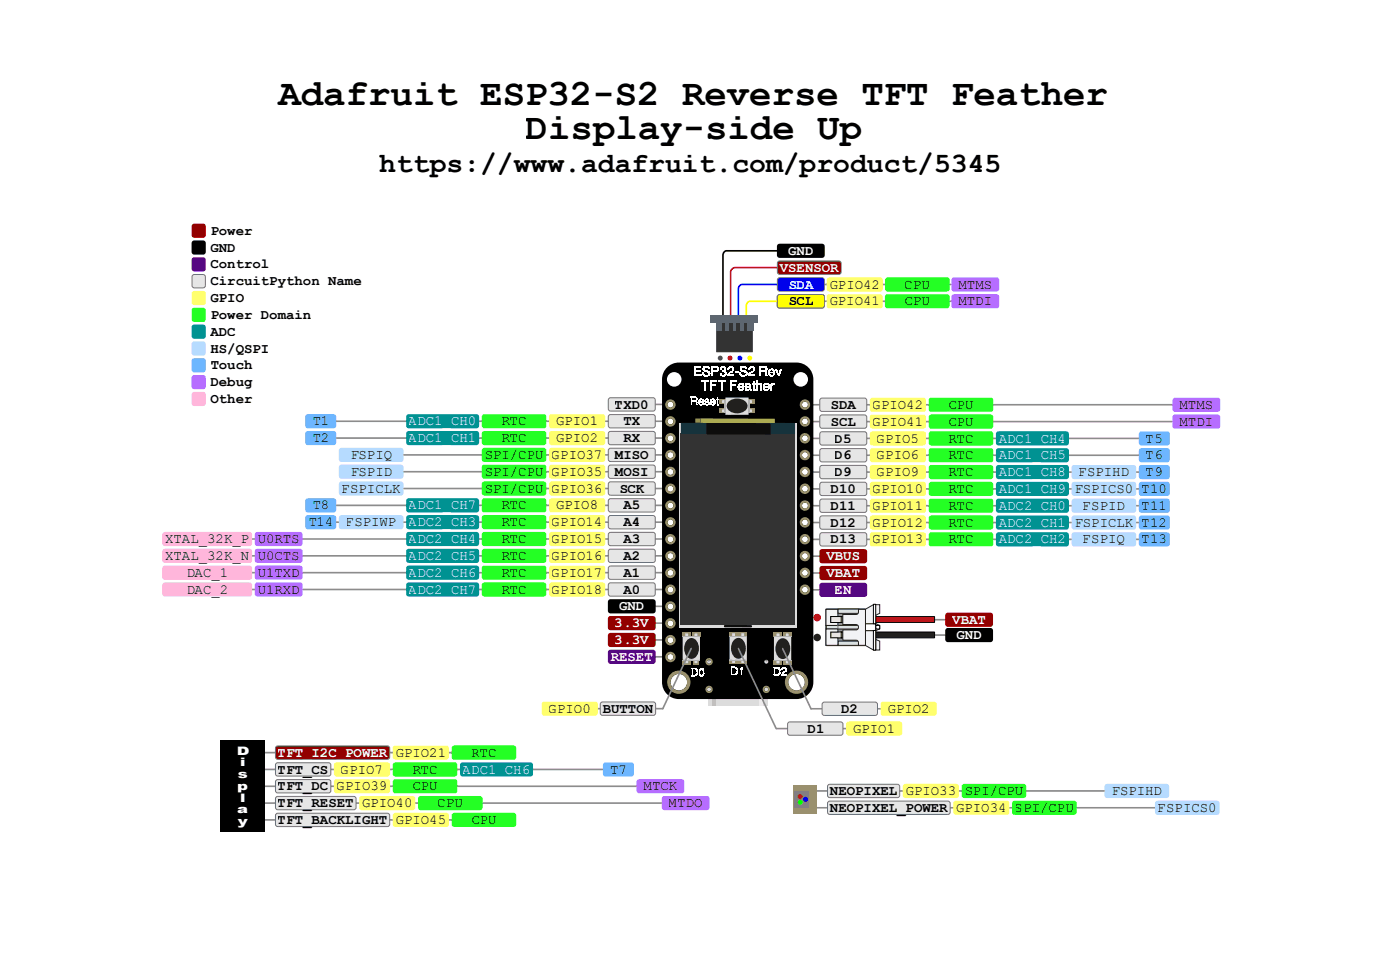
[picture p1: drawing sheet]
<svg xmlns="http://www.w3.org/2000/svg" width="211mm" height="147mm" viewBox="0 0 211 147" stroke-linecap="round" stroke-linejoin="round" font-family="sans-serif">
<defs><g id="words">
<g font-size="5.6">
<text x="42.1" y="15.9">Adafruit ESP32-S2 Reverse TFT Feather</text>
<text x="79.4" y="21">Display-side Up</text>
</g>
<text font-size="4.2" x="57.3" y="26">https://www.adafruit.com/product/5345</text>
<g font-size="2.1">
<text x="31.8" y="35.4">Power</text>
<text x="31.8" y="38">GND</text>
<text x="31.8" y="40.5">Control</text>
<text x="31.8" y="43.1">CircuitPython Name</text>
<text x="31.8" y="45.6">GPIO</text>
<text x="119" y="46.1">SCL</text>
<text x="120.4" y="46.1">DA</text>
<text x="125.3" y="46.1">GPIO41</text>
<text x="125.3" y="43.6">GPIO42</text>
<text x="136.7" y="46.1">CPU</text>
<text x="136.7" y="43.6">CPU</text>
<text x="144.8" y="46.1">MTDI</text>
<text x="144.8" y="43.6">MTMS</text>
<text x="31.8" y="48.1">Power Domain</text>
<text x="31.8" y="50.7">ADC</text>
<text x="31.8" y="53.2">HS/QSPI</text>
<text x="31.8" y="55.8">Touch</text>
<text x="31.8" y="58.3">Debug</text>
<text x="31.8" y="60.8">Other</text>
<text x="47.2" y="64.2">T1</text>
<text x="75.8" y="64.2">RTC</text>
<text x="84" y="64.2">GPIO1</text>
<text x="92.9" y="61.7">TXD0</text>
<text x="94.2" y="64.2">TX</text>
<text x="125.5" y="61.7">SDA</text>
<text x="125.5" y="64.3">SCL</text>
<text x="131.8" y="61.7">GPIO42</text>
<text x="131.8" y="64.3">GPIO41</text>
<text x="143.3" y="61.7">CPU</text>
<text x="143.3" y="64.3">CPU</text>
<text x="178.2" y="61.7">MTMS</text>
<text x="178.2" y="64.3">MTDI</text>
<text x="47.2" y="66.8">T2</text>
<text x="52.9" y="69.3">FSPIQ</text>
<text x="52.9" y="71.8">FSPID</text>
<text x="73.2" y="69.3">SPI/CPU GPIO37</text>
<text x="73.2" y="71.8">SPI/CPU GPIO35</text>
<text x="75.8" y="66.8">RTC</text>
<text x="84" y="66.8">GPIO2</text>
<text x="92.9" y="69.3">MISO</text>
<text x="92.9" y="71.8">MOSI</text>
<text x="94.2" y="66.8">RX</text>
<text x="126.1" y="66.8">D5</text>
<text x="126.1" y="69.3">D6</text>
<text x="126.1" y="71.9">D9</text>
<text x="132.5" y="66.8">GPIO5</text>
<text x="132.5" y="69.3">GPIO6</text>
<text x="132.5" y="71.9">GPIO9</text>
<text x="143.3" y="66.8">RTC</text>
<text x="143.3" y="69.3">RTC</text>
<text x="143.3" y="71.9">RTC</text>
<text x="162.9" y="71.9">FSPIHD</text>
<text x="173.1" y="66.8">T5</text>
<text x="173.1" y="69.3">T6</text>
<text x="173.1" y="71.9">T9</text>
<text x="47.2" y="76.9">T8</text>
<text x="51.6" y="74.4">FSPICLK</text>
<text x="73.2" y="74.4">SPI/CPU GPIO36</text>
<text x="75.8" y="76.9">RTC</text>
<text x="84" y="76.9">GPIO8</text>
<text x="93.5" y="74.4">SCK</text>
<text x="94.2" y="76.9">A5</text>
<text x="125.5" y="74.4">D10</text>
<text x="125.5" y="77">D11</text>
<text x="131.8" y="74.4">GPIO10</text>
<text x="131.8" y="77">GPIO11</text>
<text x="143.3" y="74.4">RTC</text>
<text x="143.3" y="77">RTC</text>
<text x="163.6" y="77">FSPID</text>
<text x="172.5" y="77">T11</text>
<text x="25" y="82">XTAL_32K_P U0RTS</text>
<text x="46.5" y="79.5">T14</text>
<text x="52.3" y="79.5">FSPIWP</text>
<text x="75.8" y="79.5">RTC</text>
<text x="75.8" y="82">RTC</text>
<text x="83.4" y="79.5">GPIO14</text>
<text x="83.4" y="82">GPIO15</text>
<text x="94.2" y="79.5">A4</text>
<text x="94.2" y="82">A3</text>
<text x="125.5" y="79.5">D12</text>
<text x="125.5" y="82">D13</text>
<text x="131.8" y="79.5">GPIO12</text>
<text x="131.8" y="82">GPIO13</text>
<text x="143.3" y="79.5">RTC</text>
<text x="143.3" y="82">RTC</text>
<text x="163.6" y="82">FSPIQ</text>
<text x="172.5" y="82">T13</text>
<text x="25" y="84.5">XTAL_32K_N U0CTS</text>
<text x="28.1" y="87.1">DAC_1</text>
<text x="28.1" y="89.6">DAC_2</text>
<text x="38.9" y="87.1">U1TXD</text>
<text x="38.9" y="89.6">U1RXD</text>
<text x="75.8" y="84.5">RTC</text>
<text x="75.8" y="87.1">RTC</text>
<text x="75.8" y="89.6">RTC</text>
<text x="83.4" y="84.5">GPIO16</text>
<text x="83.4" y="87.1">GPIO17</text>
<text x="83.4" y="89.6">GPIO18</text>
<text x="94.2" y="84.5">A2</text>
<text x="94.2" y="87.1">A1</text>
<text x="94.2" y="89.6">A0</text>
<text x="82.9" y="107.6">GPIO0</text>
<text x="91.1" y="107.6">BUTTON</text>
<text x="127.1" y="107.6">D2</text>
<text x="134.1" y="107.6">GPIO2</text>
<text x="122" y="110.6">D1</text>
<text x="128.9" y="110.6">GPIO1</text>
<text x="42" y="116.8">TFT_CS</text>
<text x="42" y="119.3">TFT_DC GPIO39</text>
<text x="51.5" y="116.8">GPIO7</text>
<text x="62.3" y="116.8">RTC</text>
<text x="62.3" y="119.3">CPU</text>
<text x="71.2" y="114.2">RTC</text>
<text x="92.2" y="116.8">T7</text>
<text x="97.2" y="119.3">MTCK</text>
<text x="42" y="124.4">TFT_BACKLIGHT GPIO45</text>
<text x="42" y="121.9">TFT_RESET GPIO40</text>
<text x="66.1" y="121.9">CPU</text>
<text x="71.2" y="124.4">CPU</text>
<text x="101" y="121.9">MTDO</text>
<text x="125.4" y="122.6">NEOPIXEL_POWER GPIO34 SPI/CPU</text>
<text x="125.4" y="120">NEOPIXEL GPIO33 SPI/CPU</text>
<text x="167.9" y="120">FSPIHD</text>
<text x="174.9" y="122.6">FSPICS0</text>
</g>
<g font-size="2.1" fill="#fff">
<text x="117.8" y="41">VSENSOR</text>
<text x="119.1" y="38.5">GND</text>
<text x="119.1" y="43.6">SDA</text>
<text x="61.8" y="64.2">ADC1_CH0</text>
<text x="61.8" y="66.8">ADC1_CH1</text>
<text x="150.9" y="66.8">ADC1_CH4</text>
<text x="150.9" y="69.3">ADC1_CH5</text>
<text x="150.9" y="71.9">ADC1_CH8</text>
<text x="61.8" y="76.9">ADC1_CH7</text>
<text x="150.9" y="74.4">ADC1_CH9 FSPICS0 T10</text>
<text x="150.9" y="77">ADC2_CH0</text>
<text x="61.8" y="79.5">ADC2_CH3</text>
<text x="61.8" y="82">ADC2_CH4</text>
<text x="150.9" y="79.5">ADC2_CH1 FSPICLK T12</text>
<text x="150.9" y="82">ADC2_CH2</text>
<text x="61.8" y="84.5">ADC2_CH5</text>
<text x="61.8" y="87.1">ADC2_CH6</text>
<text x="61.8" y="89.6">ADC2_CH7</text>
<text x="124.8" y="84.6">VBUS</text>
<text x="124.8" y="87.1">VBAT</text>
<text x="126.1" y="89.7">EN</text>
<text x="92.9" y="94.7">3.3V</text>
<text x="93.5" y="92.2">GND</text>
<text x="143.9" y="94.2">VBAT</text>
<text x="92.3" y="99.8">RESET</text>
<text x="92.9" y="97.2">3.3V</text>
<text x="144.5" y="96.5">GND</text>
<text x="42" y="114.2">TFT_I2C_POWER GPIO21</text>
<text x="69.9" y="116.8">ADC1_CH6</text>
</g>
<g font-size="1.8" fill="#fff">
<text x="35.7" y="113.9">D</text>
<text x="35.9" y="119.2">p</text>
<text x="35.9" y="117.5">s</text>
<text x="36.3" y="115.7">i</text>
<text x="35.9" y="122.8">a</text>
<text x="35.9" y="124.5">y</text>
<text x="36.3" y="121">l</text>
</g>
</g></defs>
<path d="M95.4 61.1h5.3" fill="none" stroke="#8c8c8c" stroke-width=".25"/>
<path d="M91.9 60.2l.3-.2h6.4l.3 .2 .1 .2v1.3l-.2 .3-.2 .1h-6.4l-.3-.2v-.2z" fill="#e6e6e6"/>
<path d="M91.9 60.2l.3-.2h6.4l.3 .2 .1 .2v1.3l-.2 .3-.2 .1h-6.4l-.3-.2v-.2z" fill="none" stroke="#737373" stroke-width=".15"/>
<path d="M48.4 63.6h52.3" fill="none" stroke="#8c8c8c" stroke-width=".25"/>
<path d="M91.9 62.8l.3-.2h6.4l.3 .2 .1 .1v1.4l-.2 .3h-.2h-6.4l-.3-.2v-.1z" fill="#e6e6e6"/>
<path d="M91.9 62.8l.3-.2h6.4l.3 .2 .1 .1v1.4l-.2 .3h-.2h-6.4l-.3-.2v-.1z" fill="none" stroke="#737373" stroke-width=".15"/>
<path d="M83.1 62.6l7.9-.1 .2 .1 .2 .3v1.4l-.2 .3-.2 .1h-7.7l-.3-.2-.1-.2v-1.4z" fill="#ffff6d"/>
<path d="M73 62.6l9.1-.1 .2 .1 .2 .3v1.4l-.2 .3-.2 .1h-8.9l-.4-.2v-.2v-1.4z" fill="#24ff24"/>
<path d="M61.5 62.6l10.5-.1 .2 .1 .2 .3v1.4l-.2 .3-.2 .1h-10.3l-.3-.2-.1-.2v-1.4z" fill="#009292"/>
<path d="M46.3 62.6h4.3l.2 .3-.1 1.6-.3 .2-4.1-.1-.2-.3v-1.4z" fill="#6db6ff"/>
<path d="M48.4 66.1h52.3" fill="none" stroke="#8c8c8c" stroke-width=".25"/>
<path d="M91.9 65.3l.3-.2h6.4l.3 .2 .1 .2v1.3l-.2 .3h-.2h-6.4l-.3-.1v-.2z" fill="#e6e6e6"/>
<path d="M91.9 65.3l.3-.2h6.4l.3 .2 .1 .2v1.3l-.2 .3h-.2h-6.4l-.3-.1v-.2z" fill="none" stroke="#737373" stroke-width=".15"/>
<path d="M83.1 65.1h7.9h.2l.2 .4v1.3l-.2 .3-.2 .1h-7.7l-.3-.2-.1-.2v-1.3z" fill="#ffff6d"/>
<path d="M73 65.1h9.1h.2l.2 .4v1.3l-.2 .3-.2 .1h-8.9l-.4-.2v-.2v-1.3z" fill="#24ff24"/>
<path d="M61.5 65.1h10.5h.2l.2 .4v1.3l-.2 .3-.2 .1h-10.3l-.3-.2-.1-.2v-1.3z" fill="#009292"/>
<path d="M46.3 65.1h4.3l.2 .4-.1 1.5-.3 .2-4.1-.1-.2-.3v-1.3z" fill="#6db6ff"/>
<path d="M56.1 68.7h44.6" fill="none" stroke="#8c8c8c" stroke-width=".25"/>
<path d="M91.9 67.8l.3-.1h6.4l.3 .1 .1 .2v1.3l-.2 .3-.2 .1h-6.4l-.3-.2v-.2z" fill="#e6e6e6"/>
<path d="M91.9 67.8l.3-.1h6.4l.3 .1 .1 .2v1.3l-.2 .3-.2 .1h-6.4l-.3-.2v-.2z" fill="none" stroke="#737373" stroke-width=".15"/>
<path d="M83.1 67.7l7.9-.1 .2 .1 .2 .3v1.3l-.2 .4h-.2h-7.7l-.3-.2-.1-.2v-1.3z" fill="#ffff6d"/>
<path d="M73 67.7l9.1-.1 .2 .1 .2 .3v1.3l-.2 .4h-.2h-8.9l-.4-.2v-.2v-1.3z" fill="#24ff24"/>
<path d="M51.4 67.7l9.1-.1 .3 .1 .1 .3v1.3l-.1 .4h-.3h-8.9l-.4-.2v-.2v-1.3z" fill="#b6dbff"/>
<path d="M56.1 71.2h44.6" fill="none" stroke="#8c8c8c" stroke-width=".25"/>
<path d="M91.9 70.4l.3-.2h6.4l.3 .2 .1 .1v1.4l-.2 .3h-.2h-6.4l-.3-.1v-.2z" fill="#e6e6e6"/>
<path d="M91.9 70.4l.3-.2h6.4l.3 .2 .1 .1v1.4l-.2 .3h-.2h-6.4l-.3-.1v-.2z" fill="none" stroke="#737373" stroke-width=".15"/>
<path d="M83.1 70.2l7.9-.1 .2 .1 .2 .3v1.4l-.2 .3-.2 .1h-7.7l-.3-.2-.1-.2v-1.4z" fill="#ffff6d"/>
<path d="M73 70.2l9.1-.1 .2 .1 .2 .3v1.4l-.2 .3-.2 .1h-8.9l-.4-.2v-.2v-1.4z" fill="#24ff24"/>
<path d="M51.4 70.2l9.1-.1 .3 .1 .1 .3v1.4l-.1 .3-.3 .1h-8.9l-.4-.2v-.2v-1.4z" fill="#b6dbff"/>
<path d="M56.1 73.8h44.6" fill="none" stroke="#8c8c8c" stroke-width=".25"/>
<path d="M91.9 72.9l.3-.2h6.4l.3 .2 .1 .2v1.3l-.2 .3-.2 .1h-6.4l-.3-.2v-.2z" fill="#e6e6e6"/>
<path d="M91.9 72.9l.3-.2h6.4l.3 .2 .1 .2v1.3l-.2 .3-.2 .1h-6.4l-.3-.2v-.2z" fill="none" stroke="#737373" stroke-width=".15"/>
<path d="M83.1 72.7h7.9h.2l.2 .4v1.3l-.2 .4h-.2h-7.7l-.3-.2-.1-.2v-1.3z" fill="#ffff6d"/>
<path d="M73 72.7h9.1h.2l.2 .4v1.3l-.2 .4h-.2h-8.9l-.4-.2v-.2v-1.3z" fill="#24ff24"/>
<path d="M51.4 72.7h9.1h.3l.1 .4v1.3l-.1 .4h-.3h-8.9l-.4-.2v-.2v-1.3z" fill="#b6dbff"/>
<path d="M48.4 76.3h52.3" fill="none" stroke="#8c8c8c" stroke-width=".25"/>
<path d="M91.9 75.5l.3-.2h6.4l.3 .2 .1 .1v1.4l-.2 .3h-.2h-6.4l-.3-.2v-.1z" fill="#e6e6e6"/>
<path d="M91.9 75.5l.3-.2h6.4l.3 .2 .1 .1v1.4l-.2 .3h-.2h-6.4l-.3-.2v-.1z" fill="none" stroke="#737373" stroke-width=".15"/>
<path d="M83.1 75.3l7.9-.1 .2 .1 .2 .3v1.4l-.2 .3-.2 .1h-7.7l-.3-.2-.1-.2v-1.4z" fill="#ffff6d"/>
<path d="M73 75.3l9.1-.1 .2 .1 .2 .3v1.4l-.2 .3-.2 .1h-8.9l-.4-.2v-.2v-1.4z" fill="#24ff24"/>
<path d="M61.5 75.3l10.5-.1 .2 .1 .2 .3v1.4l-.2 .3-.2 .1h-10.3l-.3-.2-.1-.2v-1.4z" fill="#009292"/>
<path d="M46.3 75.3h4.3l.2 .3-.1 1.6-.3 .2-4.1-.1-.2-.3v-1.4z" fill="#6db6ff"/>
<path d="M48.4 78.8h52.3" fill="none" stroke="#8c8c8c" stroke-width=".25"/>
<path d="M91.9 78l.3-.2h6.4l.3 .2 .1 .2v1.3l-.2 .3h-.2h-6.4l-.3-.1v-.2z" fill="#e6e6e6"/>
<path d="M91.9 78l.3-.2h6.4l.3 .2 .1 .2v1.3l-.2 .3h-.2h-6.4l-.3-.1v-.2z" fill="none" stroke="#737373" stroke-width=".15"/>
<path d="M83.1 77.8h7.9h.2l.2 .4v1.3l-.2 .3-.2 .1h-7.7l-.3-.2-.1-.2v-1.3z" fill="#ffff6d"/>
<path d="M73 77.8h9.1h.2l.2 .4v1.3l-.2 .3-.2 .1h-8.9l-.4-.2v-.2v-1.3z" fill="#24ff24"/>
<path d="M61.5 77.8h10.5h.2l.2 .4v1.3l-.2 .3-.2 .1h-10.3l-.3-.2-.1-.2v-1.3z" fill="#009292"/>
<path d="M51.4 77.8h9.1h.3l.1 .4v1.3l-.1 .3-.3 .1h-8.9l-.4-.2v-.2v-1.3z" fill="#b6dbff"/>
<path d="M46.3 77.8h4.3l.2 .4-.1 1.5-.3 .2-4.1-.1-.2-.3v-1.3z" fill="#6db6ff"/>
<path d="M31.3 81.4h69.4" fill="none" stroke="#8c8c8c" stroke-width=".25"/>
<path d="M91.9 80.5l.3-.1h6.4l.3 .1 .1 .2v1.3l-.2 .3-.2 .1h-6.4l-.3-.2v-.2z" fill="#e6e6e6"/>
<path d="M91.9 80.5l.3-.1h6.4l.3 .1 .1 .2v1.3l-.2 .3-.2 .1h-6.4l-.3-.2v-.2z" fill="none" stroke="#737373" stroke-width=".15"/>
<path d="M83.1 80.4l7.9-.1 .2 .1 .2 .3v1.3l-.2 .4h-.2h-7.7l-.3-.2-.1-.2v-1.3z" fill="#ffff6d"/>
<path d="M73 80.4l9.1-.1 .2 .1 .2 .3v1.3l-.2 .4h-.2h-8.9l-.4-.2v-.2v-1.3z" fill="#24ff24"/>
<path d="M61.5 80.4l10.5-.1 .2 .1 .2 .3v1.3l-.2 .4h-.2h-10.3l-.3-.2-.1-.2v-1.3z" fill="#009292"/>
<path d="M38.7 80.4l6.6-.1 .2 .1 .2 .3v1.3v.2l-.4 .2h-6.4l-.4-.2v-.2v-1.3z" fill="#b66dff"/>
<path d="M24.7 80.4l13-.1 .2 .1 .2 .3v1.3l-.2 .4h-.2h-12.8l-.3-.2-.1-.2v-1.3z" fill="#ffb6db"/>
<path d="M31.3 83.9h69.4" fill="none" stroke="#8c8c8c" stroke-width=".25"/>
<path d="M91.9 83.1l.3-.2h6.4l.3 .2 .1 .1v1.4l-.2 .3h-.2h-6.4l-.3-.1v-.2z" fill="#e6e6e6"/>
<path d="M91.9 83.1l.3-.2h6.4l.3 .2 .1 .1v1.4l-.2 .3h-.2h-6.4l-.3-.1v-.2z" fill="none" stroke="#737373" stroke-width=".15"/>
<path d="M83.1 82.9l7.9-.1 .2 .1 .2 .3v1.4l-.2 .3-.2 .1h-7.7l-.3-.2-.1-.2v-1.4z" fill="#ffff6d"/>
<path d="M73 82.9l9.1-.1 .2 .1 .2 .3v1.4l-.2 .3-.2 .1h-8.9l-.4-.2v-.2v-1.4z" fill="#24ff24"/>
<path d="M61.5 82.9l10.5-.1 .2 .1 .2 .3v1.4l-.2 .3-.2 .1h-10.3l-.3-.2-.1-.2v-1.4z" fill="#009292"/>
<path d="M38.7 82.9l6.6-.1 .2 .1 .2 .3v1.4v.2l-.4 .2h-6.4l-.4-.2v-.2v-1.4z" fill="#b66dff"/>
<path d="M24.7 82.9l13-.1 .2 .1 .2 .3v1.4l-.2 .3-.2 .1h-12.8l-.3-.2-.1-.2v-1.4z" fill="#ffb6db"/>
<path d="M31.3 86.5h69.4" fill="none" stroke="#8c8c8c" stroke-width=".25"/>
<path d="M91.9 85.6l.3-.2h6.4l.3 .2 .1 .2v1.3l-.2 .3-.2 .1h-6.4l-.3-.2v-.2z" fill="#e6e6e6"/>
<path d="M91.9 85.6l.3-.2h6.4l.3 .2 .1 .2v1.3l-.2 .3-.2 .1h-6.4l-.3-.2v-.2z" fill="none" stroke="#737373" stroke-width=".15"/>
<path d="M83.1 85.4h7.9h.2l.2 .4v1.3l-.2 .4h-.2h-7.7l-.3-.2-.1-.2v-1.3z" fill="#ffff6d"/>
<path d="M73 85.4h9.1h.2l.2 .4v1.3l-.2 .4h-.2h-8.9l-.4-.2v-.2v-1.3z" fill="#24ff24"/>
<path d="M61.5 85.4h10.5h.2l.2 .4v1.3l-.2 .4h-.2h-10.3l-.3-.2-.1-.2v-1.3z" fill="#009292"/>
<path d="M38.7 85.4h6.6h.2l.2 .4v1.3v.2l-.4 .2h-6.4l-.4-.2v-.2v-1.3z" fill="#b66dff"/>
<path d="M24.7 85.4h13h.2l.2 .4v1.3l-.2 .4h-.2h-12.8l-.3-.2-.1-.2v-1.3z" fill="#ffb6db"/>
<path d="M31.3 89h69.4" fill="none" stroke="#8c8c8c" stroke-width=".25"/>
<path d="M91.9 88.2l.3-.2h6.4l.3 .2 .1 .1v1.4l-.2 .3h-.2h-6.4l-.3-.2v-.1z" fill="#e6e6e6"/>
<path d="M91.9 88.2l.3-.2h6.4l.3 .2 .1 .1v1.4l-.2 .3h-.2h-6.4l-.3-.2v-.1z" fill="none" stroke="#737373" stroke-width=".15"/>
<path d="M83.1 88l7.9-.1 .2 .1 .2 .3v1.4l-.2 .3-.2 .1h-7.7l-.3-.2-.1-.2v-1.4z" fill="#ffff6d"/>
<path d="M73 88l9.1-.1 .2 .1 .2 .3v1.4l-.2 .3-.2 .1h-8.9l-.4-.2v-.2v-1.4z" fill="#24ff24"/>
<path d="M61.5 88l10.5-.1 .2 .1 .2 .3v1.4l-.2 .3-.2 .1h-10.3l-.3-.2-.1-.2v-1.4z" fill="#009292"/>
<path d="M38.7 88l6.6-.1 .2 .1 .2 .3v1.4v.2l-.4 .2h-6.4l-.4-.2v-.2v-1.4z" fill="#b66dff"/>
<path d="M24.7 88l13-.1 .2 .1 .2 .3v1.4l-.2 .3-.2 .1h-12.8l-.3-.2-.1-.2v-1.4z" fill="#ffb6db"/>
<path d="M95.4 91.5h5.3M95.4 94.1h5.3" fill="none" stroke="#8c8c8c" stroke-width=".25"/>
<path d="M92 90.5h6.6l.4 .2v.2v1.3l-.1 .3-.3 .1h-6.4l-.3-.2-.1-.2v-1.3z" fill="#000"/>
<path d="M92 93.1l6.6-.1 .4 .2v.2v1.3l-.1 .4h-.3h-6.4l-.3-.2-.1-.2v-1.3z" fill="#920000"/>
<path d="M95.4 96.6h5.3" fill="none" stroke="#8c8c8c" stroke-width=".25"/>
<path d="M92 95.6l6.6-.1 .4 .2v.2v1.4l-.1 .3-.3 .1h-6.4l-.3-.2-.1-.2v-1.4z" fill="#920000"/>
<path d="M95.4 99.2h5.3" fill="none" stroke="#8c8c8c" stroke-width=".25"/>
<path d="M92 98.1h6.6l.4 .2v.2v1.3l-.1 .4h-.3h-6.4l-.3-.2-.1-.2v-1.3z" fill="#490092"/>
<path d="M122.2 61.1h58.5" fill="none" stroke="#8c8c8c" stroke-width=".25"/>
<path d="M123.9 60.3l.3-.2h6.4l.3 .2v.1v1.4l-.1 .3h-.2h-6.4l-.3-.2-.1-.1z" fill="#e6e6e6"/>
<path d="M123.9 60.3l.3-.2h6.4l.3 .2v.1v1.4l-.1 .3h-.2h-6.4l-.3-.2-.1-.1z" fill="none" stroke="#737373" stroke-width=".15"/>
<path d="M131.6 60.1l7.9-.1 .2 .1 .2 .3v1.4l-.2 .3-.2 .1h-7.7l-.3-.2-.1-.2v-1.4z" fill="#ffff6d"/>
<path d="M140.5 60.1l9.1-.1 .2 .1 .2 .3v1.4l-.1 .3-.3 .1h-8.9l-.4-.2v-.2v-1.4z" fill="#24ff24"/>
<path d="M177.3 60.1l6.6-.1 .2 .1 .2 .3v1.4l-.2 .3-.2 .1h-6.4l-.3-.2-.1-.2v-1.4z" fill="#b66dff"/>
<path d="M122.2 63.6h58.5" fill="none" stroke="#8c8c8c" stroke-width=".25"/>
<path d="M123.9 62.8l.3-.2h6.4l.3 .2v.2v1.3l-.1 .3-.2 .1h-6.4l-.3-.2-.1-.2z" fill="#e6e6e6"/>
<path d="M123.9 62.8l.3-.2h6.4l.3 .2v.2v1.3l-.1 .3-.2 .1h-6.4l-.3-.2-.1-.2z" fill="none" stroke="#737373" stroke-width=".15"/>
<path d="M131.6 62.6h7.9h.2l.2 .4v1.3l-.2 .4h-.2h-7.7l-.3-.2-.1-.2v-1.3z" fill="#ffff6d"/>
<path d="M140.5 62.6h9.1h.2l.2 .4v1.3l-.1 .4h-.3h-8.9l-.4-.2v-.2v-1.3z" fill="#24ff24"/>
<path d="M177.3 62.6h6.6h.2l.2 .4v1.3l-.2 .4h-.2h-6.4l-.3-.2-.1-.2v-1.3z" fill="#b66dff"/>
<path d="M122.2 66.2h52.2" fill="none" stroke="#8c8c8c" stroke-width=".25"/>
<path d="M123.9 65.3l.3-.1h6.4l.3 .1v.2v1.4l-.1 .2-.2 .1h-6.4l-.3-.2-.1-.1z" fill="#e6e6e6"/>
<path d="M123.9 65.3l.3-.1h6.4l.3 .1v.2v1.4l-.1 .2-.2 .1h-6.4l-.3-.2-.1-.1z" fill="none" stroke="#737373" stroke-width=".15"/>
<path d="M131.6 65.2l7.9-.1 .2 .1 .2 .3v1.4l-.2 .3-.2 .1h-7.7l-.3-.2-.1-.2v-1.4z" fill="#ffff6d"/>
<path d="M140.5 65.2l9.1-.1 .2 .1 .2 .3v1.4l-.1 .3-.3 .1h-8.9l-.4-.2v-.2v-1.4z" fill="#24ff24"/>
<path d="M150.6 65.2l10.5-.1 .2 .1 .2 .3v1.4l-.2 .3-.2 .1h-10.3l-.3-.2-.1-.2v-1.4z" fill="#009292"/>
<path d="M172.2 65.2h4.3l.2 .3v1.6l-.4 .2-4.1-.1-.2-.3v-1.4z" fill="#6db6ff"/>
<path d="M122.2 68.7h52.2" fill="none" stroke="#8c8c8c" stroke-width=".25"/>
<path d="M123.9 67.9l.3-.2h6.4l.3 .2v.2v1.3l-.1 .3h-.2h-6.4l-.3-.1-.1-.2z" fill="#e6e6e6"/>
<path d="M123.9 67.9l.3-.2h6.4l.3 .2v.2v1.3l-.1 .3h-.2h-6.4l-.3-.1-.1-.2z" fill="none" stroke="#737373" stroke-width=".15"/>
<path d="M131.6 67.7h7.9h.2l.2 .4v1.3l-.2 .3-.2 .1h-7.7l-.3-.2-.1-.2v-1.3z" fill="#ffff6d"/>
<path d="M140.5 67.7h9.1h.2l.2 .4v1.3l-.1 .3-.3 .1h-8.9l-.4-.2v-.2v-1.3z" fill="#24ff24"/>
<path d="M150.6 67.7h10.5h.2l.2 .4v1.3l-.2 .3-.2 .1h-10.3l-.3-.2-.1-.2v-1.3z" fill="#009292"/>
<path d="M172.2 67.7h4.3l.2 .4v1.5l-.4 .2-4.1-.1-.2-.3v-1.3z" fill="#6db6ff"/>
<path d="M122.2 71.3h52.2" fill="none" stroke="#8c8c8c" stroke-width=".25"/>
<path d="M123.9 70.4l.3-.1h6.4l.3 .1v.2v1.3l-.1 .3-.2 .1h-6.4l-.3-.2-.1-.2z" fill="#e6e6e6"/>
<path d="M123.9 70.4l.3-.1h6.4l.3 .1v.2v1.3l-.1 .3-.2 .1h-6.4l-.3-.2-.1-.2z" fill="none" stroke="#737373" stroke-width=".15"/>
<path d="M131.6 70.3l7.9-.1 .2 .1 .2 .3v1.3l-.2 .4h-.2h-7.7l-.3-.2-.1-.2v-1.3z" fill="#ffff6d"/>
<path d="M140.5 70.3l9.1-.1 .2 .1 .2 .3v1.3l-.1 .4h-.3h-8.9l-.4-.2v-.2v-1.3z" fill="#24ff24"/>
<path d="M150.6 70.3l10.5-.1 .2 .1 .2 .3v1.3l-.2 .4h-.2h-10.3l-.3-.2-.1-.2v-1.3z" fill="#009292"/>
<path d="M162.1 70.3l9.1-.1 .2 .1 .2 .3v1.3l-.2 .4h-.2h-8.9l-.4-.2v-.2v-1.3z" fill="#b6dbff"/>
<path d="M172.2 70.3h4.3l.2 .3v1.5l-.4 .2h-4.1l-.2-.4v-1.3z" fill="#6db6ff"/>
<path d="M122.2 73.8h52.2" fill="none" stroke="#8c8c8c" stroke-width=".25"/>
<path d="M123.9 73l.3-.2h6.4l.3 .2v.1v1.4l-.1 .3h-.2h-6.4l-.3-.2-.1-.1z" fill="#e6e6e6"/>
<path d="M123.9 73l.3-.2h6.4l.3 .2v.1v1.4l-.1 .3h-.2h-6.4l-.3-.2-.1-.1z" fill="none" stroke="#737373" stroke-width=".15"/>
<path d="M131.6 72.8l7.9-.1 .2 .1 .2 .3v1.4l-.2 .3-.2 .1h-7.7l-.3-.2-.1-.2v-1.4z" fill="#ffff6d"/>
<path d="M140.5 72.8l9.1-.1 .2 .1 .2 .3v1.4l-.1 .3-.3 .1h-8.9l-.4-.2v-.2v-1.4z" fill="#24ff24"/>
<path d="M150.6 72.8l10.5-.1 .2 .1 .2 .3v1.4l-.2 .3-.2 .1h-10.3l-.3-.2-.1-.2v-1.4z" fill="#009292"/>
<path d="M162.1 72.8l9.1-.1 .2 .1 .2 .3v1.4l-.2 .3-.2 .1h-8.9l-.4-.2v-.2v-1.4z" fill="#b6dbff"/>
<path d="M172.2 72.8h4.3l.2 .3v1.6l-.4 .2-4.1-.1-.2-.3v-1.4z" fill="#6db6ff"/>
<path d="M122.2 76.3h52.2" fill="none" stroke="#8c8c8c" stroke-width=".25"/>
<path d="M123.9 75.5l.3-.2h6.4l.3 .2v.2v1.3l-.1 .3-.2 .1h-6.4l-.3-.2-.1-.2z" fill="#e6e6e6"/>
<path d="M123.9 75.5l.3-.2h6.4l.3 .2v.2v1.3l-.1 .3-.2 .1h-6.4l-.3-.2-.1-.2z" fill="none" stroke="#737373" stroke-width=".15"/>
<path d="M131.6 75.3h7.9h.2l.2 .4v1.3l-.2 .4h-.2h-7.7l-.3-.2-.1-.2v-1.3z" fill="#ffff6d"/>
<path d="M140.5 75.3h9.1h.2l.2 .4v1.3l-.1 .4h-.3h-8.9l-.4-.2v-.2v-1.3z" fill="#24ff24"/>
<path d="M150.6 75.3h10.5h.2l.2 .4v1.3l-.2 .4h-.2h-10.3l-.3-.2-.1-.2v-1.3z" fill="#009292"/>
<path d="M162.1 75.3h9.1h.2l.2 .4v1.3l-.2 .4h-.2h-8.9l-.4-.2v-.2v-1.3z" fill="#b6dbff"/>
<path d="M172.2 75.3h4.3l.2 .4v1.5l-.4 .2h-4.1l-.2-.4v-1.3z" fill="#6db6ff"/>
<path d="M122.2 78.9h52.2" fill="none" stroke="#8c8c8c" stroke-width=".25"/>
<path d="M123.9 78l.3-.1h6.4l.3 .1v.2v1.4l-.1 .2-.2 .1h-6.4l-.3-.2-.1-.1z" fill="#e6e6e6"/>
<path d="M123.9 78l.3-.1h6.4l.3 .1v.2v1.4l-.1 .2-.2 .1h-6.4l-.3-.2-.1-.1z" fill="none" stroke="#737373" stroke-width=".15"/>
<path d="M131.6 77.9l7.9-.1 .2 .1 .2 .3v1.4l-.2 .3-.2 .1h-7.7l-.3-.2-.1-.2v-1.4z" fill="#ffff6d"/>
<path d="M140.5 77.9l9.1-.1 .2 .1 .2 .3v1.4l-.1 .3-.3 .1h-8.9l-.4-.2v-.2v-1.4z" fill="#24ff24"/>
<path d="M150.6 77.9l10.5-.1 .2 .1 .2 .3v1.4l-.2 .3-.2 .1h-10.3l-.3-.2-.1-.2v-1.4z" fill="#009292"/>
<path d="M162.1 77.9l9.1-.1 .2 .1 .2 .3v1.4l-.2 .3-.2 .1h-8.9l-.4-.2v-.2v-1.4z" fill="#b6dbff"/>
<path d="M172.2 77.9h4.3l.2 .3v1.6l-.4 .2-4.1-.1-.2-.3v-1.4z" fill="#6db6ff"/>
<path d="M122.2 81.4h52.2" fill="none" stroke="#8c8c8c" stroke-width=".25"/>
<path d="M123.9 80.6l.3-.2h6.4l.3 .2v.2v1.3l-.1 .3h-.2h-6.4l-.3-.1-.1-.2z" fill="#e6e6e6"/>
<path d="M123.9 80.6l.3-.2h6.4l.3 .2v.2v1.3l-.1 .3h-.2h-6.4l-.3-.1-.1-.2z" fill="none" stroke="#737373" stroke-width=".15"/>
<path d="M131.6 80.4h7.9h.2l.2 .4v1.3l-.2 .3-.2 .1h-7.7l-.3-.2-.1-.2v-1.3z" fill="#ffff6d"/>
<path d="M140.5 80.4h9.1h.2l.2 .4v1.3l-.1 .3-.3 .1h-8.9l-.4-.2v-.2v-1.3z" fill="#24ff24"/>
<path d="M150.6 80.4h10.5h.2l.2 .4v1.3l-.2 .3-.2 .1h-10.3l-.3-.2-.1-.2v-1.3z" fill="#009292"/>
<path d="M162.1 80.4h9.1h.2l.2 .4v1.3l-.2 .3-.2 .1h-8.9l-.4-.2v-.2v-1.3z" fill="#b6dbff"/>
<path d="M172.2 80.4h4.3l.2 .4v1.5l-.4 .2-4.1-.1-.2-.3v-1.3z" fill="#6db6ff"/>
<path d="M122.2 84h5.2" fill="none" stroke="#8c8c8c" stroke-width=".25"/>
<path d="M124 83l6.6-.1 .3 .2 .1 .2v1.3l-.2 .4h-.2h-6.4l-.4-.2v-.2v-1.3z" fill="#920000"/>
<path d="M122.2 86.5h5.2" fill="none" stroke="#8c8c8c" stroke-width=".25"/>
<path d="M124 85.5l6.6-.1 .3 .2 .1 .2v1.4l-.2 .3-.2 .1h-6.4l-.4-.2v-.2v-1.4z" fill="#920000"/>
<path d="M122.2 89h5.2" fill="none" stroke="#8c8c8c" stroke-width=".25"/>
<path d="M124 88h6.6l.3 .2 .1 .2v1.3l-.2 .4h-.2h-6.4l-.4-.2v-.2v-1.3z" fill="#490092"/>
<path d="M120.4 45.5h23.4" fill="none" stroke="#8c8c8c" stroke-width=".25"/>
<path d="M117.4 44.6l.3-.1h6.5l.2 .1 .1 .2v1.4l-.1 .1-.2 .2h-6.5l-.3-.2v-.1z" fill="#e6e6e6"/>
<path d="M117.4 44.6l.3-.1h6.5l.2 .1 .1 .2v1.4l-.1 .1-.2 .2h-6.5l-.3-.2v-.1z" fill="none" stroke="#737373" stroke-width=".15"/>
<path d="M125.1 44.5l7.9-.1 .2 .1 .2 .3v1.4l-.2 .3-.2 .1h-7.7l-.4-.2v-.2v-1.4z" fill="#ffff6d"/>
<path d="M133.9 44.5l9.1-.1 .2 .1 .2 .3v1.4l-.2 .3-.2 .1h-8.9l-.4-.2v-.2v-1.4z" fill="#24ff24"/>
<path d="M143.9 44.5l6.6-.1 .2 .1 .2 .3v1.4l-.2 .3-.2 .1h-6.4l-.3-.2-.1-.2v-1.4z" fill="#b66dff"/>
<path d="M119.4 42.9h24.4" fill="none" stroke="#8c8c8c" stroke-width=".25"/>
<path d="M117.5 44.6l.3-.1h6.4l.3 .1v.2v1.4l-.1 .2-.2 .1h-6.4l-.3-.2-.1-.1z" fill="#e6e6e6"/>
<path d="M117.5 44.6l.3-.1h6.4l.3 .1v.2v1.4l-.1 .2-.2 .1h-6.4l-.3-.2-.1-.1z" fill="none" stroke="#737373" stroke-width=".15"/>
<path d="M125.1 41.9h7.9h.2l.2 .4v1.3l-.2 .4h-.2h-7.7l-.4-.2v-.2v-1.3z" fill="#ffff6d"/>
<path d="M133.9 41.9h9.2h.2l.2 .4v1.3l-.2 .4h-.2h-9l-.3-.2-.1-.2v-1.3z" fill="#24ff24"/>
<path d="M143.9 41.9h6.7l.3 .2 .1 .2v1.3l-.2 .4h-.2h-6.5l-.3-.2-.1-.2v-1.3z" fill="#b66dff"/>
<path d="M107 99.2h8.9v7.3h-8.9z" fill="#dcdcdc"/>
<path d="M107 99.2h8.9v.7l-.2-.1-.2-.5-.1-.1h-1l-.2 .3-.1 .8-1.4 .1-.2-.2 .1-.2 .8-.1v-.6l-3.8-.1-.2 .3 .1 .4 .8 .1v.3l-1.4 .1-.2-.2v-.9l-1.2-.1-.1 .1-.2 .5-.2 .1z" fill="#8c8c8c"/>
<path d="M108 98.9h.2v.5h-.2zM108.3 98.9h.2v.5h-.2zM108.8 98.9h.2v.5h-.2zM109.1 98.9h.2v.5h-.2zM109.6 98.9h.2v.5h-.2zM110.1 98.9h.2v.5h-.2zM110.6 98.9h.2v.5h-.2zM111.1 98.9h.2v.5h-.2zM111.6 98.9h.2v.5h-.2zM112.1 98.9h.2v.5h-.2zM112.6 98.9h.2v.5h-.2zM113.1 98.9h.2v.5h-.2zM113.6 98.9h.2v.5h-.2zM113.9 98.9h.2v.5h-.2zM114.4 98.9h.2v.5h-.2zM114.7 98.9v.5h.2v-.5z" fill="#dcdcdc"/>
<path d="M114.7 99.2h.5v7.3h-.5z" fill="#f0f0f0"/>
<path d="M107.7 99.2h.4v7.3h-.4z" fill="#bebebe"/>
<g fill="#8c8c8c">
<path d="M112.6 101.2h1.2v.5h-1.2z"/>
<path d="M109 101.2h1.3v.5h-1.3z"/>
</g>
<path d="M106.8 104.1a.3 .3 0 0 1 .6 0 .3 .3 0 0 1-.6 0zM115.5 104.1a.3 .3 0 0 1 .6 0 .3 .3 0 0 1-.6 0zM106.8 99.9a.3 .3 0 0 1 .6 0 .3 .3 0 0 1-.6 0zM115.5 99.9a.3 .3 0 0 1 .6 0 .3 .3 0 0 1-.6 0zM101.3 103a1.25 1.25 0 0 1 2.5 0 1.25 1.25 0 0 1-2.5 0zM119.1 103a1.25 1.25 0 0 1 2.5 0 1.25 1.25 0 0 1-2.5 0zM121.1 61.1a.45 .45 0 0 1 .9 0 .45 .45 0 0 1-.9 0zM121.1 63.6a.45 .45 0 0 1 .9 0 .45 .45 0 0 1-.9 0zM121.1 66.2a.45 .45 0 0 1 .9 0 .45 .45 0 0 1-.9 0zM121.1 68.7a.45 .45 0 0 1 .9 0 .45 .45 0 0 1-.9 0zM121.1 71.2a.45 .45 0 0 1 .9 0 .45 .45 0 0 1-.9 0zM121.1 73.8a.45 .45 0 0 1 .9 0 .45 .45 0 0 1-.9 0zM121.1 76.3a.45 .45 0 0 1 .9 0 .45 .45 0 0 1-.9 0zM121.1 78.9a.45 .45 0 0 1 .9 0 .45 .45 0 0 1-.9 0zM121.1 81.4a.45 .45 0 0 1 .9 0 .45 .45 0 0 1-.9 0zM121.1 83.9a.45 .45 0 0 1 .9 0 .45 .45 0 0 1-.9 0zM121.1 86.5a.45 .45 0 0 1 .9 0 .45 .45 0 0 1-.9 0zM121.1 89a.45 .45 0 0 1 .9 0 .45 .45 0 0 1-.9 0zM100.8 99.2a.45 .45 0 0 1 .9 0 .45 .45 0 0 1-.9 0zM100.8 96.6a.45 .45 0 0 1 .9 0 .45 .45 0 0 1-.9 0zM100.8 94.1a.45 .45 0 0 1 .9 0 .45 .45 0 0 1-.9 0zM100.8 91.6a.45 .45 0 0 1 .9 0 .45 .45 0 0 1-.9 0zM100.8 89a.45 .45 0 0 1 .9 0 .45 .45 0 0 1-.9 0zM100.8 86.5a.45 .45 0 0 1 .9 0 .45 .45 0 0 1-.9 0zM100.8 83.9a.45 .45 0 0 1 .9 0 .45 .45 0 0 1-.9 0zM100.8 81.4a.45 .45 0 0 1 .9 0 .45 .45 0 0 1-.9 0zM100.8 78.9a.45 .45 0 0 1 .9 0 .45 .45 0 0 1-.9 0zM100.8 76.3a.45 .45 0 0 1 .9 0 .45 .45 0 0 1-.9 0zM100.8 73.8a.45 .45 0 0 1 .9 0 .45 .45 0 0 1-.9 0zM100.8 71.2a.45 .45 0 0 1 .9 0 .45 .45 0 0 1-.9 0zM100.8 68.7a.45 .45 0 0 1 .9 0 .45 .45 0 0 1-.9 0zM100.8 66.2a.45 .45 0 0 1 .9 0 .45 .45 0 0 1-.9 0zM100.8 63.6a.45 .45 0 0 1 .9 0 .45 .45 0 0 1-.9 0zM100.8 61.1a.45 .45 0 0 1 .9 0 .45 .45 0 0 1-.9 0zM119.9 57.3a1.1 1.1 0 0 1 2.2 0 1.1 1.1 0 0 1-2.2 0zM100.7 57.3a1.15 1.15 0 0 1 2.3 0 1.15 1.15 0 0 1-2.3 0zM105.6 73a.5 .5 0 0 1 1 0 .5 .5 0 0 1-1 0zM116 73a.5 .5 0 0 1 1 0 .5 .5 0 0 1-1 0zM101 55.3a2.54 2.54 0 0 0-1 2v45.7a2.54 2.54 0 0 0 2.5 2.5h17.8a2.54 2.54 0 0 0 2.6-2.5v-45.7a2.54 2.54 0 0 0-2.6-2.6h-17.8l-.5 .1z" fill="#000"/>
<g fill="#fff">
<path d="M106.6 55.3h.2z"/>
<path d="M112.2 55.3h.2z"/>
<path d="M104.9 55.3h1z"/>
<path d="M106.5 55.3h.4z"/>
<path d="M107.5 55.3h.7z"/>
<path d="M112.1 55.3h.4z"/>
<path d="M114.8 55.3h.8z"/>
<path d="M106.4 55.3h.6z"/>
<path d="M107.5 55.3h.8z"/>
<path d="M112 55.3h.6z"/>
<path d="M114.8 55.3h.9z"/>
<path d="M107.5 55.3h.9z"/>
<path d="M109.1 55.3h.3z"/>
<path d="M110.3 55.3h.2z"/>
<path d="M113.4 55.3h.3z"/>
<path d="M104.9 55.3l1 .1z"/>
<path d="M106.3 55.3l.8 .1z"/>
<path d="M107.5 55.3l.9 .1z"/>
<path d="M109.1 55.3l.4 .1z"/>
<path d="M110.2 55.3l.4 .1z"/>
<path d="M111.9 55.3l.8 .1z"/>
<path d="M113.4 55.3l.4 .1z"/>
<path d="M114.8 55.3l.9 .1z"/>
<path d="M104.9 55.4h1z"/>
<path d="M106.3 55.4h.8z"/>
<path d="M107.5 55.4h1z"/>
<path d="M109 55.4h.5z"/>
<path d="M110.1 55.4h.5z"/>
<path d="M111.9 55.4h.8z"/>
<path d="M113.3 55.4h.5z"/>
<path d="M114.8 55.4h1z"/>
<path d="M110.1 55.4h.6z"/>
<path d="M108.9 55.4h.7z"/>
<path d="M113.2 55.4h.7z"/>
<path d="M104.9 55.4l1 .1z"/>
<path d="M106.2 55.4l.4 .1z"/>
<path d="M106.8 55.4l.3 .1z"/>
<path d="M107.5 55.4l1 .1z"/>
<path d="M108.9 55.4l.7 .1z"/>
<path d="M110 55.4l.7 .1z"/>
<path d="M111.8 55.4l.4 .1z"/>
<path d="M112.4 55.4l.4 .1z"/>
<path d="M113.2 55.4l.7 .1z"/>
<path d="M114.8 55.4l1 .1z"/>
<path d="M104.9 55.5h.2z"/>
<path d="M106.2 55.5h.3z"/>
<path d="M106.9 55.5h.3z"/>
<path d="M107.5 55.5h.2z"/>
<path d="M108.2 55.5h.3z"/>
<path d="M108.9 55.5h.7z"/>
<path d="M110 55.5h.7z"/>
<path d="M111.8 55.5h.3z"/>
<path d="M112.5 55.5h.3z"/>
<path d="M113.2 55.5h.7z"/>
<path d="M114.8 55.5h.2z"/>
<path d="M115.5 55.5h.3z"/>
<path d="M108.3 55.5h.2z"/>
<path d="M110 55.5h.8z"/>
<path d="M115.6 55.5h.2z"/>
<path d="M106.2 55.5h.2z"/>
<path d="M107 55.5h.2z"/>
<path d="M108.9 55.5h.3z"/>
<path d="M109.3 55.5h.3z"/>
<path d="M110 55.5h.3z"/>
<path d="M110.5 55.5h.3z"/>
<path d="M111.8 55.5h.2z"/>
<path d="M112.6 55.5h.2z"/>
<path d="M113.2 55.5h.3z"/>
<path d="M113.6 55.5h.3z"/>
<path d="M108.3 55.5h.3z"/>
<path d="M108.8 55.5h.3z"/>
<path d="M109.4 55.5h.2z"/>
<path d="M113.1 55.5h.3z"/>
<path d="M113.7 55.5h.3z"/>
<path d="M115.6 55.5h.3z"/>
<path d="M104.9 55.5l.2 .1z"/>
<path d="M106.2 55.5l.2 .1z"/>
<path d="M107 55.5l.2 .1z"/>
<path d="M107.5 55.5l.2 .1z"/>
<path d="M108.4 55.5l.2 .1z"/>
<path d="M108.8 55.5l.3 .1z"/>
<path d="M109.4 55.5l.2 .1z"/>
<path d="M110 55.5l.2 .1z"/>
<path d="M110.6 55.5l.2 .1z"/>
<path d="M111.8 55.5l.2 .1z"/>
<path d="M112.6 55.5l.2 .1z"/>
<path d="M113.1 55.5l.3 .1z"/>
<path d="M113.7 55.5l.3 .1z"/>
<path d="M114.8 55.5l.2 .1z"/>
<path d="M115.7 55.5l.2 .1z"/>
<path d="M104.9 55.6h.2z"/>
<path d="M106.2 55.6h.2z"/>
<path d="M107 55.6h.2z"/>
<path d="M107.5 55.6h.2z"/>
<path d="M108.4 55.6h.2z"/>
<path d="M108.8 55.6h.3z"/>
<path d="M109.4 55.6h.3z"/>
<path d="M110 55.6h.2z"/>
<path d="M110.6 55.6h.2z"/>
<path d="M111.8 55.6h.2z"/>
<path d="M112.6 55.6h.2z"/>
<path d="M113.1 55.6h.3z"/>
<path d="M113.7 55.6h.3z"/>
<path d="M114.8 55.6h.2z"/>
<path d="M115.7 55.6h.2z"/>
<path d="M108.8 55.6h.2z"/>
<path d="M109.5 55.6h.2z"/>
<path d="M113.1 55.6h.2z"/>
<path d="M113.8 55.6h.2z"/>
<path d="M106.2 55.6h.1z"/>
<path d="M109.9 55.6h.3z"/>
<path d="M110.6 55.6h.3z"/>
<path d="M112.7 55.6h.1z"/>
<path d="M104.9 55.6l.2 .1z"/>
<path d="M106.2 55.6l.1 .1z"/>
<path d="M107 55.6l.2 .1z"/>
<path d="M107.5 55.6l.2 .1z"/>
<path d="M108.4 55.6l.2 .1z"/>
<path d="M108.8 55.6l.2 .1z"/>
<path d="M109.5 55.6l.2 .1z"/>
<path d="M109.9 55.6l.2 .1z"/>
<path d="M110.6 55.6l.3 .1z"/>
<path d="M111.8 55.6l.2 .1z"/>
<path d="M112.7 55.6l.1 .1z"/>
<path d="M113.1 55.6l.2 .1z"/>
<path d="M113.8 55.6l.2 .1z"/>
<path d="M114.8 55.6l.2 .1z"/>
<path d="M115.7 55.6l.2 .1z"/>
<path d="M104.9 55.7h.2z"/>
<path d="M106.2 55.7h.1z"/>
<path d="M107 55.7h.2z"/>
<path d="M107.5 55.7h.2z"/>
<path d="M108.4 55.7h.2z"/>
<path d="M108.8 55.7h.2z"/>
<path d="M109.5 55.7h.2z"/>
<path d="M109.9 55.7h.2z"/>
<path d="M110.6 55.7h.3z"/>
<path d="M111.8 55.7h.2z"/>
<path d="M112.7 55.7h.1z"/>
<path d="M113.1 55.7h.2z"/>
<path d="M113.8 55.7h.2z"/>
<path d="M114.8 55.7h.2z"/>
<path d="M115.7 55.7h.2z"/>
<path d="M110.7 55.7h.2z"/>
<path d="M116.5 55.7h.2z"/>
<path d="M116.4 55.7h.4z"/>
<path d="M117.1 55.7h.2z"/>
<path d="M117.9 55.7h.2z"/>
<path d="M104.9 55.7l.2 .1z"/>
<path d="M106.2 55.7l.2 .1z"/>
<path d="M107.5 55.7l.2 .1z"/>
<path d="M108.4 55.7l.2 .1z"/>
<path d="M108.8 55.7l.2 .1z"/>
<path d="M109.5 55.7l.2 .1z"/>
<path d="M109.9 55.7l.2 .1z"/>
<path d="M110.7 55.7l.2 .1z"/>
<path d="M111.8 55.7l.2 .1z"/>
<path d="M113.1 55.7l.2 .1z"/>
<path d="M113.8 55.7l.2 .1z"/>
<path d="M114.8 55.7l.2 .1z"/>
<path d="M115.7 55.7l.2 .1z"/>
<path d="M116.3 55.7l.6 .1z"/>
<path d="M117.2 55.7l.2 .1z"/>
<path d="M117.9 55.7l.2 .1z"/>
<path d="M104.9 55.8h.2z"/>
<path d="M106.2 55.8h.2z"/>
<path d="M107.5 55.8h.2z"/>
<path d="M108.4 55.8h.2z"/>
<path d="M109.5 55.8h.2z"/>
<path d="M109.9 55.8h.2z"/>
<path d="M110.7 55.8h.2z"/>
<path d="M111.8 55.8h.2z"/>
<path d="M113.1 55.8h.2z"/>
<path d="M113.8 55.8h.2z"/>
<path d="M114.8 55.8h.2z"/>
<path d="M115.7 55.8h.2z"/>
<path d="M116.3 55.8h.6z"/>
<path d="M117.2 55.8h.2z"/>
<path d="M117.9 55.8h.2z"/>
<path d="M104.9 55.8l.2 .1z"/>
<path d="M106.2 55.8l.3 .1z"/>
<path d="M107.5 55.8l.2 .1z"/>
<path d="M108.4 55.8l.2 .1z"/>
<path d="M109.5 55.8l.2 .1z"/>
<path d="M110.6 55.8l.3 .1z"/>
<path d="M111.8 55.8l.3 .1z"/>
<path d="M113.8 55.8l.2 .1z"/>
<path d="M114.8 55.8l.2 .1z"/>
<path d="M115.7 55.8l.2 .1z"/>
<path d="M116.2 55.8l.8 .1z"/>
<path d="M117.2 55.8l.2 .1z"/>
<path d="M117.9 55.8l.1 .1z"/>
<path d="M104.9 55.9h.2z"/>
<path d="M106.2 55.9h.3z"/>
<path d="M107.5 55.9h.2z"/>
<path d="M108.4 55.9h.2z"/>
<path d="M109.5 55.9h.2z"/>
<path d="M110.6 55.9h.3z"/>
<path d="M111.8 55.9h.3z"/>
<path d="M113.8 55.9h.2z"/>
<path d="M114.8 55.9h.2z"/>
<path d="M115.7 55.9h.1z"/>
<path d="M116.2 55.9h.3z"/>
<path d="M116.7 55.9h.3z"/>
<path d="M117.2 55.9h.2z"/>
<path d="M117.9 55.9h.1z"/>
<path d="M106.2 55.9h.4z"/>
<path d="M108.3 55.9h.3z"/>
<path d="M109.4 55.9h.2z"/>
<path d="M111.8 55.9h.4z"/>
<path d="M115.6 55.9h.2z"/>
<path d="M108.3 55.9h.2z"/>
<path d="M110.6 55.9h.2z"/>
<path d="M116.2 55.9h.2z"/>
<path d="M116.8 55.9h.2z"/>
<path d="M117.8 55.9h.2z"/>
<path d="M104.9 55.9h1z"/>
<path d="M106.2 55.9h.5z"/>
<path d="M109.3 55.9h.3z"/>
<path d="M111.8 55.9h.5z"/>
<path d="M104.9 55.9l1 .1z"/>
<path d="M106.3 55.9l.5 .1z"/>
<path d="M107.5 55.9l.2 .1z"/>
<path d="M108.2 55.9l.3 .1z"/>
<path d="M109.2 55.9l.4 .1z"/>
<path d="M110.6 55.9l.2 .1z"/>
<path d="M111.9 55.9l.5 .1z"/>
<path d="M113.8 55.9l.2 .1z"/>
<path d="M114.8 55.9l.2 .1z"/>
<path d="M115.5 55.9l.3 .1z"/>
<path d="M116.2 55.9l.2 .1z"/>
<path d="M116.8 55.9l.2 .1z"/>
<path d="M117.2 55.9l.2 .1z"/>
<path d="M117.8 55.9l.2 .1z"/>
<path d="M104.9 56h1z"/>
<path d="M106.3 56h.6z"/>
<path d="M107.5 56h1z"/>
<path d="M109.2 56h.4z"/>
<path d="M110.6 56h.2z"/>
<path d="M111.9 56h.6z"/>
<path d="M113.7 56h.3z"/>
<path d="M114.8 56h1z"/>
<path d="M116.2 56h.2z"/>
<path d="M116.8 56h.2z"/>
<path d="M117.2 56h.2z"/>
<path d="M117.8 56h.2z"/>
<path d="M106.3 56h.7z"/>
<path d="M109.2 56h.3z"/>
<path d="M111.9 56h.7z"/>
<path d="M113.7 56h.2z"/>
<path d="M114.8 56h.9z"/>
<path d="M116.1 56h.2z"/>
<path d="M106.4 56h.6z"/>
<path d="M110.5 56h.3z"/>
<path d="M112 56h.6z"/>
<path d="M116.9 56h.1z"/>
<path d="M106.4 56h.7z"/>
<path d="M110.5 56h.2z"/>
<path d="M112 56h.7z"/>
<path d="M113.6 56h.3z"/>
<path d="M116.9 56h.2z"/>
<path d="M104.9 56l1 .1z"/>
<path d="M106.5 56l.6 .1z"/>
<path d="M107.5 56l.9 .1z"/>
<path d="M109.2 56l.4 .1z"/>
<path d="M110.5 56l.2 .1z"/>
<path d="M112.1 56l.6 .1z"/>
<path d="M113.6 56l.3 .1z"/>
<path d="M114.8 56l.9 .1z"/>
<path d="M116.1 56l.2 .1z"/>
<path d="M116.9 56l.2 .1z"/>
<path d="M117.3 56l.1 .1z"/>
<path d="M117.8 56l.2 .1z"/>
<path d="M104.9 56.1h1z"/>
<path d="M106.6 56.1h.5z"/>
<path d="M107.5 56.1h.9z"/>
<path d="M109.2 56.1h.4z"/>
<path d="M110.4 56.1h.3z"/>
<path d="M112.2 56.1h.6z"/>
<path d="M113.6 56.1h.3z"/>
<path d="M114.8 56.1h.9z"/>
<path d="M116.1 56.1h.2z"/>
<path d="M116.9 56.1h.2z"/>
<path d="M117.3 56.1h.2z"/>
<path d="M117.8 56.1h.2z"/>
<path d="M104.9 56.1h.2z"/>
<path d="M106.7 56.1h.5z"/>
<path d="M112.3 56.1h.5z"/>
<path d="M113.5 56.1h.3z"/>
<path d="M114.8 56.1h1z"/>
<path d="M107.5 56.1h.8z"/>
<path d="M109.4 56.1h.2z"/>
<path d="M110.3 56.1h.4z"/>
<path d="M117.8 56.1h.1z"/>
<path d="M104.9 56.1l.2 .1z"/>
<path d="M106.8 56.1l.4 .1z"/>
<path d="M107.5 56.1l.2 .1z"/>
<path d="M109.4 56.1l.3 .1z"/>
<path d="M110.3 56.1l.3 .1z"/>
<path d="M111 56.1l.5 .1z"/>
<path d="M112.4 56.1l.4 .1z"/>
<path d="M113.5 56.1l.3 .1z"/>
<path d="M114.8 56.1l.2 .1z"/>
<path d="M115.5 56.1l.3 .1z"/>
<path d="M116.1 56.1l.2 .1z"/>
<path d="M116.9 56.1l.2 .1z"/>
<path d="M117.3 56.1l.2 .1z"/>
<path d="M117.8 56.1l.1 .1z"/>
<path d="M104.9 56.2h.2z"/>
<path d="M106.9 56.2h.3z"/>
<path d="M107.5 56.2h.2z"/>
<path d="M109.5 56.2h.2z"/>
<path d="M110.3 56.2h.3z"/>
<path d="M111 56.2h.5z"/>
<path d="M112.5 56.2h.3z"/>
<path d="M113.4 56.2h.4z"/>
<path d="M114.8 56.2h.2z"/>
<path d="M115.6 56.2h.2z"/>
<path d="M116.1 56.2h1z"/>
<path d="M117.3 56.2h.2z"/>
<path d="M117.8 56.2h.1z"/>
<path d="M110.2 56.2h.4z"/>
<path d="M113.4 56.2h.3z"/>
<path d="M107 56.2h.2z"/>
<path d="M110.2 56.2h.3z"/>
<path d="M112.6 56.2h.2z"/>
<path d="M117.7 56.2h.2z"/>
<path d="M107 56.2h.3z"/>
<path d="M112.6 56.2h.3z"/>
<path d="M113.3 56.2h.3z"/>
<path d="M104.9 56.2l.2 .1z"/>
<path d="M107 56.2l.3 .1z"/>
<path d="M107.5 56.2l.2 .1z"/>
<path d="M109.5 56.2l.2 .1z"/>
<path d="M110.2 56.2l.3 .1z"/>
<path d="M111 56.2l.5 .1z"/>
<path d="M112.6 56.2l.3 .1z"/>
<path d="M113.3 56.2l.3 .1z"/>
<path d="M114.8 56.2l.2 .1z"/>
<path d="M115.7 56.2l.1 .1z"/>
<path d="M116.1 56.2l1 .1z"/>
<path d="M117.3 56.2l.2 .1z"/>
<path d="M117.7 56.2l.2 .1z"/>
<path d="M104.9 56.3h.2z"/>
<path d="M107 56.3h.3z"/>
<path d="M107.5 56.3h.2z"/>
<path d="M109.5 56.3h.2z"/>
<path d="M110.1 56.3h.3z"/>
<path d="M111 56.3h.5z"/>
<path d="M112.7 56.3h.2z"/>
<path d="M113.3 56.3h.3z"/>
<path d="M114.8 56.3h.2z"/>
<path d="M115.7 56.3h.2z"/>
<path d="M116.1 56.3h1z"/>
<path d="M117.3 56.3h.2z"/>
<path d="M117.7 56.3h.2z"/>
<path d="M107.1 56.3h.2z"/>
<path d="M113.2 56.3h.3z"/>
<path d="M117.4 56.3h.1z"/>
<path d="M106.1 56.3h.2z"/>
<path d="M110.1 56.3h.2z"/>
<path d="M111.7 56.3h.2z"/>
<path d="M116.1 56.3h.2z"/>
<path d="M110 56.3h.3z"/>
<path d="M104.9 56.3l.2 .1z"/>
<path d="M106.1 56.3l.2 .1z"/>
<path d="M107.1 56.3l.2 .1z"/>
<path d="M107.5 56.3l.2 .1z"/>
<path d="M109.5 56.3l.2 .1z"/>
<path d="M110 56.3l.3 .1z"/>
<path d="M111.7 56.3l.2 .1z"/>
<path d="M112.7 56.3l.2 .1z"/>
<path d="M113.2 56.3l.2 .1z"/>
<path d="M114.8 56.3l.2 .1z"/>
<path d="M115.7 56.3l.2 .1z"/>
<path d="M116.1 56.3l.2 .1z"/>
<path d="M117.4 56.3l.1 .1z"/>
<path d="M117.7 56.3l.2 .1z"/>
<path d="M104.9 56.4h.2z"/>
<path d="M106.1 56.4h.2z"/>
<path d="M107.1 56.4h.2z"/>
<path d="M107.5 56.4h.2z"/>
<path d="M108.8 56.4h.2z"/>
<path d="M109.5 56.4h.2z"/>
<path d="M110 56.4h.2z"/>
<path d="M111.7 56.4h.2z"/>
<path d="M112.7 56.4h.2z"/>
<path d="M113.2 56.4h.2z"/>
<path d="M114.8 56.4h.2z"/>
<path d="M115.7 56.4h.2z"/>
<path d="M116.1 56.4h.2z"/>
<path d="M117.4 56.4h.1z"/>
<path d="M117.7 56.4h.2z"/>
<path d="M117.4 56.4h.2z"/>
<path d="M117.7 56.4h.1z"/>
<path d="M113.1 56.4h.3z"/>
<path d="M113.1 56.4h.2z"/>
<path d="M104.9 56.4l.2 .1z"/>
<path d="M106.1 56.4l.2 .1z"/>
<path d="M107.1 56.4l.2 .1z"/>
<path d="M107.5 56.4l.2 .1z"/>
<path d="M108.8 56.4l.2 .1z"/>
<path d="M109.5 56.4l.2 .1z"/>
<path d="M110 56.4l.2 .1z"/>
<path d="M111.7 56.4l.3 .1z"/>
<path d="M112.7 56.4l.2 .1z"/>
<path d="M113.1 56.4l.2 .1z"/>
<path d="M114.8 56.4l.2 .1z"/>
<path d="M115.7 56.4l.2 .1z"/>
<path d="M116.1 56.4l.2 .1z"/>
<path d="M116.9 56.4l.2 .1z"/>
<path d="M117.4 56.4l.2 .1z"/>
<path d="M117.6 56.4l.2 .1z"/>
<path d="M104.9 56.5h.2z"/>
<path d="M106.1 56.5h.2z"/>
<path d="M107.1 56.5h.2z"/>
<path d="M107.5 56.5h.2z"/>
<path d="M108.8 56.5h.2z"/>
<path d="M109.5 56.5h.2z"/>
<path d="M110 56.5h.1z"/>
<path d="M111.7 56.5h.3z"/>
<path d="M112.7 56.5h.2z"/>
<path d="M113.1 56.5h.2z"/>
<path d="M114.8 56.5h.2z"/>
<path d="M115.7 56.5h.2z"/>
<path d="M116.1 56.5h.2z"/>
<path d="M116.9 56.5h.2z"/>
<path d="M117.4 56.5h.2z"/>
<path d="M117.6 56.5h.2z"/>
<path d="M106.2 56.5h.2z"/>
<path d="M107 56.5h.3z"/>
<path d="M109.9 56.5h.2z"/>
<path d="M111.8 56.5h.2z"/>
<path d="M116.8 56.5h.2z"/>
<path d="M107 56.5h.2z"/>
<path d="M112.7 56.5h.1z"/>
<path d="M116.1 56.5h.3z"/>
<path d="M104.9 56.5l.2 .1z"/>
<path d="M106.2 56.5l.2 .1z"/>
<path d="M107 56.5l.2 .1z"/>
<path d="M107.5 56.5l.2 .1z"/>
<path d="M108.8 56.5l.2 .1z"/>
<path d="M109.5 56.5l.2 .1z"/>
<path d="M109.9 56.5l.2 .1z"/>
<path d="M111.8 56.5l.2 .1z"/>
<path d="M112.6 56.5l.2 .1z"/>
<path d="M113.1 56.5l.2 .1z"/>
<path d="M114.8 56.5l.2 .1z"/>
<path d="M115.7 56.5l.2 .1z"/>
<path d="M116.2 56.5l.2 .1z"/>
<path d="M116.8 56.5l.2 .1z"/>
<path d="M117.4 56.5l.2 .1z"/>
<path d="M117.6 56.5l.2 .1z"/>
<path d="M104.9 56.6h.2z"/>
<path d="M106.2 56.6h.2z"/>
<path d="M107 56.6h.2z"/>
<path d="M107.5 56.6h.2z"/>
<path d="M108.8 56.6h.2z"/>
<path d="M109.5 56.6h.2z"/>
<path d="M109.9 56.6h.2z"/>
<path d="M111.8 56.6h.2z"/>
<path d="M112.6 56.6h.2z"/>
<path d="M113.1 56.6h.2z"/>
<path d="M114.8 56.6h.2z"/>
<path d="M115.7 56.6h.2z"/>
<path d="M116.2 56.6h.2z"/>
<path d="M116.8 56.6h.2z"/>
<path d="M117.4 56.6h.4z"/>
<path d="M106.2 56.6h.3z"/>
<path d="M108.8 56.6h.3z"/>
<path d="M109.4 56.6h.3z"/>
<path d="M111.8 56.6h.3z"/>
<path d="M117.5 56.6h.3z"/>
<path d="M104.9 56.6h1z"/>
<path d="M106.9 56.6h.3z"/>
<path d="M109.9 56.6h1z"/>
<path d="M112.5 56.6h.3z"/>
<path d="M113.1 56.6h.9z"/>
<path d="M116.2 56.6h.3z"/>
<path d="M116.7 56.6h.3z"/>
<path d="M106.2 56.6h.4z"/>
<path d="M106.8 56.6h.4z"/>
<path d="M108.9 56.6h.3z"/>
<path d="M109.4 56.6h.2z"/>
<path d="M111.8 56.6h.4z"/>
<path d="M112.4 56.6h.4z"/>
<path d="M104.9 56.6l1 .1z"/>
<path d="M106.2 56.6l1 .1z"/>
<path d="M107.5 56.6l.2 .1z"/>
<path d="M108.9 56.6l.7 .1z"/>
<path d="M109.9 56.6l1 .1z"/>
<path d="M111.8 56.6l1 .1z"/>
<path d="M113.1 56.6l.9 .1z"/>
<path d="M114.8 56.6l.2 .1z"/>
<path d="M115.7 56.6l.2 .1z"/>
<path d="M116.2 56.6l.8 .1z"/>
<path d="M117.5 56.6l.3 .1z"/>
<path d="M104.9 56.7h1z"/>
<path d="M106.3 56.7h.8z"/>
<path d="M107.5 56.7h.2z"/>
<path d="M108.9 56.7h.7z"/>
<path d="M109.9 56.7h1z"/>
<path d="M111.9 56.7h.9z"/>
<path d="M113.1 56.7h.9z"/>
<path d="M114.8 56.7h.2z"/>
<path d="M115.7 56.7h.2z"/>
<path d="M116.3 56.7h.6z"/>
<path d="M117.5 56.7h.2z"/>
<path d="M111.9 56.7h.8z"/>
<path d="M115.7 56.7h.3z"/>
<path d="M106.3 56.7h.7z"/>
<path d="M108.9 56.7h.6z"/>
<path d="M112 56.7h.7z"/>
<path d="M104.9 56.7l1 .1z"/>
<path d="M106.4 56.7l.6 .1z"/>
<path d="M107.5 56.7l.2 .1z"/>
<path d="M109 56.7l.5 .1z"/>
<path d="M109.9 56.7l1 .1z"/>
<path d="M112 56.7l.6 .1z"/>
<path d="M113.1 56.7l.9 .1z"/>
<path d="M114.8 56.7l.2 .1z"/>
<path d="M115.7 56.7l.3 .1z"/>
<path d="M116.4 56.7l.4 .1z"/>
<path d="M117.5 56.7l.2 .1z"/>
<path d="M106.5 56.8h.4z"/>
<path d="M109 56.8h.5z"/>
<path d="M112.1 56.8h.4z"/>
<path d="M116.4 56.8h.4z"/>
<path d="M106.6 56.8h.2z"/>
<path d="M109.1 56.8h.3z"/>
<path d="M112.2 56.8h.2z"/>
<path d="M116.5 56.8h.2z"/>
<path d="M106 57.4l1.1 .1z"/>
<path d="M107.3 57.4l1 .1z"/>
<path d="M108.5 57.4l1.1 .1z"/>
<path d="M110.3 57.4l1 .1z"/>
<path d="M114.3 57.4l.1 .1z"/>
<path d="M106 57.5h1.1z"/>
<path d="M107.3 57.5h1z"/>
<path d="M108.5 57.5h1.1z"/>
<path d="M110.3 57.5h1z"/>
<path d="M114.3 57.5h.1z"/>
<path d="M106 57.5l1.1 .1z"/>
<path d="M107.3 57.5l1 .1z"/>
<path d="M108.5 57.5l1.1 .1z"/>
<path d="M110.3 57.5l1 .1z"/>
<path d="M114.3 57.5l.1 .1z"/>
<path d="M106 57.6h1.1z"/>
<path d="M107.3 57.6h1z"/>
<path d="M108.5 57.6h1.1z"/>
<path d="M110.3 57.6h1z"/>
<path d="M114.3 57.6h.1z"/>
<path d="M113.8 57.6h.1z"/>
<path d="M106.4 57.6h.2z"/>
<path d="M107.3 57.6h.2z"/>
<path d="M108.9 57.6h.2z"/>
<path d="M110.3 57.6h.2z"/>
<path d="M106.4 57.6l.2 .1z"/>
<path d="M107.3 57.6l.2 .1z"/>
<path d="M108.9 57.6l.2 .1z"/>
<path d="M110.3 57.6l.2 .1z"/>
<path d="M113.8 57.6l.1 .1z"/>
<path d="M114.3 57.6l.1 .1z"/>
<path d="M106.4 57.7h.2z"/>
<path d="M107.3 57.7h.2z"/>
<path d="M108.9 57.7h.2z"/>
<path d="M110.3 57.7h.2z"/>
<path d="M113.8 57.7h.1z"/>
<path d="M114.3 57.7h.1z"/>
<path d="M106.4 57.7l.2 .1z"/>
<path d="M107.3 57.7l.2 .1z"/>
<path d="M108.9 57.7l.2 .1z"/>
<path d="M110.3 57.7l.2 .1z"/>
<path d="M113.8 57.7l.1 .1z"/>
<path d="M114.3 57.7l.1 .1z"/>
<path d="M106.4 57.8h.2z"/>
<path d="M107.3 57.8h.2z"/>
<path d="M108.9 57.8h.2z"/>
<path d="M110.3 57.8h.2z"/>
<path d="M113.8 57.8h.1z"/>
<path d="M114.3 57.8h.1z"/>
<path d="M106.4 57.8l.2 .1z"/>
<path d="M107.3 57.8l.2 .1z"/>
<path d="M108.9 57.8l.2 .1z"/>
<path d="M110.3 57.8l.2 .1z"/>
<path d="M111.8 57.8l.3 .1z"/>
<path d="M112.9 57.8l.2 .1z"/>
<path d="M113.8 57.8l.1 .1z"/>
<path d="M114.3 57.8l.1 .1z"/>
<path d="M114.7 57.8l.2 .1z"/>
<path d="M115.7 57.8l.2 .1z"/>
<path d="M116.8 57.8l.1 .1z"/>
<path d="M106.4 57.9h.2z"/>
<path d="M107.3 57.9h.2z"/>
<path d="M108.9 57.9h.2z"/>
<path d="M110.3 57.9h.2z"/>
<path d="M111.8 57.9h.3z"/>
<path d="M112.8 57.9h.4z"/>
<path d="M113.6 57.9h.5z"/>
<path d="M114.3 57.9h.1z"/>
<path d="M114.6 57.9h.3z"/>
<path d="M115.6 57.9h.4z"/>
<path d="M116.4 57.9h.2z"/>
<path d="M116.8 57.9h.1z"/>
<path d="M111.7 57.9h.5z"/>
<path d="M112.7 57.9h.6z"/>
<path d="M114.6 57.9h.4z"/>
<path d="M116.7 57.9h.2z"/>
<path d="M114.5 57.9h.5z"/>
<path d="M115.5 57.9h.5z"/>
<path d="M111.6 57.9h.6z"/>
<path d="M115.5 57.9h.6z"/>
<path d="M106.4 57.9l.2 .1z"/>
<path d="M107.3 57.9l.2 .1z"/>
<path d="M108.9 57.9l.2 .1z"/>
<path d="M110.3 57.9l.2 .1z"/>
<path d="M111.6 57.9l.7 .1z"/>
<path d="M112.7 57.9l.6 .1z"/>
<path d="M113.6 57.9l.5 .1z"/>
<path d="M114.3 57.9l.1 .1z"/>
<path d="M114.5 57.9l.5 .1z"/>
<path d="M115.4 57.9l.7 .1z"/>
<path d="M116.4 57.9l.2 .1z"/>
<path d="M116.7 57.9l.2 .1z"/>
<path d="M106.4 58h.2z"/>
<path d="M107.3 58h.2z"/>
<path d="M108.9 58h.2z"/>
<path d="M110.3 58h.2z"/>
<path d="M111.6 58h.7z"/>
<path d="M112.6 58h.8z"/>
<path d="M113.6 58h.5z"/>
<path d="M114.3 58h.1z"/>
<path d="M114.5 58h.6z"/>
<path d="M115.4 58h.7z"/>
<path d="M116.4 58h.2z"/>
<path d="M116.6 58h.3z"/>
<path d="M114.5 58h.1z"/>
<path d="M114.8 58h.3z"/>
<path d="M111.6 58h.2z"/>
<path d="M112 58h.3z"/>
<path d="M112.6 58h.3z"/>
<path d="M113.1 58h.3z"/>
<path d="M113.8 58h.1z"/>
<path d="M114.3 58h.3z"/>
<path d="M114.9 58h.2z"/>
<path d="M115.4 58h.3z"/>
<path d="M115.8 58h.3z"/>
<path d="M116.6 58h.2z"/>
<path d="M106.4 58l.2 .1z"/>
<path d="M107.3 58l.2 .1z"/>
<path d="M108.9 58l.2 .1z"/>
<path d="M110.3 58l.2 .1z"/>
<path d="M111.6 58l.2 .1z"/>
<path d="M112.1 58l.2 .1z"/>
<path d="M112.6 58l.2 .1z"/>
<path d="M113.2 58l.2 .1z"/>
<path d="M113.8 58l.1 .1z"/>
<path d="M114.3 58l.3 .1z"/>
<path d="M114.9 58l.2 .1z"/>
<path d="M115.4 58l.2 .1z"/>
<path d="M115.9 58l.3 .1z"/>
<path d="M116.4 58l.2 .1z"/>
<path d="M116.6 58l.2 .1z"/>
<path d="M106.4 58.1h.2z"/>
<path d="M107.3 58.1h.2z"/>
<path d="M108.9 58.1h.2z"/>
<path d="M110.3 58.1h.2z"/>
<path d="M111.5 58.1h.3z"/>
<path d="M112.1 58.1h.2z"/>
<path d="M112.6 58.1h.2z"/>
<path d="M113.2 58.1h.2z"/>
<path d="M113.8 58.1h.1z"/>
<path d="M114.3 58.1h.2z"/>
<path d="M114.9 58.1h.2z"/>
<path d="M115.4 58.1h.2z"/>
<path d="M115.9 58.1h.3z"/>
<path d="M116.4 58.1h.3z"/>
<path d="M107.3 58.1h.9z"/>
<path d="M110.3 58.1h.9z"/>
<path d="M111.5 58.1h.2z"/>
<path d="M112.1 58.1h.3z"/>
<path d="M116 58.1h.2z"/>
<path d="M112.2 58.1h.2z"/>
<path d="M115.3 58.1h.3z"/>
<path d="M115.3 58.1h.2z"/>
<path d="M106.4 58.1l.2 .1z"/>
<path d="M107.3 58.1l.9 .1z"/>
<path d="M108.9 58.1l.2 .1z"/>
<path d="M110.3 58.1l.9 .1z"/>
<path d="M111.5 58.1l.2 .1z"/>
<path d="M112.2 58.1l.2 .1z"/>
<path d="M112.6 58.1l.2 .1z"/>
<path d="M113.2 58.1l.2 .1z"/>
<path d="M113.8 58.1l.1 .1z"/>
<path d="M114.3 58.1l.2 .1z"/>
<path d="M114.9 58.1l.2 .1z"/>
<path d="M115.3 58.1l.2 .1z"/>
<path d="M116 58.1l.2 .1z"/>
<path d="M116.4 58.1l.3 .1z"/>
<path d="M106.4 58.2h.2z"/>
<path d="M107.3 58.2h.9z"/>
<path d="M108.9 58.2h.2z"/>
<path d="M110.3 58.2h.9z"/>
<path d="M111.5 58.2h.2z"/>
<path d="M112.2 58.2h.2z"/>
<path d="M112.6 58.2h.2z"/>
<path d="M113.2 58.2h.2z"/>
<path d="M113.8 58.2h.1z"/>
<path d="M114.3 58.2h.2z"/>
<path d="M114.9 58.2h.2z"/>
<path d="M115.3 58.2h.2z"/>
<path d="M116 58.2h.2z"/>
<path d="M116.4 58.2h.3z"/>
<path d="M116.4 58.2h.2z"/>
<path d="M116.1 58.2h.1z"/>
<path d="M106.4 58.2l.2 .1z"/>
<path d="M107.3 58.2l.2 .1z"/>
<path d="M108.9 58.2l.2 .1z"/>
<path d="M110.3 58.2l.2 .1z"/>
<path d="M111.5 58.2l.2 .1z"/>
<path d="M112.2 58.2l.2 .1z"/>
<path d="M113.2 58.2l.2 .1z"/>
<path d="M113.8 58.2l.1 .1z"/>
<path d="M114.3 58.2l.1 .1z"/>
<path d="M114.9 58.2l.2 .1z"/>
<path d="M115.3 58.2l.2 .1z"/>
<path d="M116.1 58.2l.1 .1z"/>
<path d="M116.4 58.2l.2 .1z"/>
<path d="M106.4 58.3h.2z"/>
<path d="M107.3 58.3h.2z"/>
<path d="M108.9 58.3h.2z"/>
<path d="M110.3 58.3h.2z"/>
<path d="M111.4 58.3h.2z"/>
<path d="M112.2 58.3h.2z"/>
<path d="M113.2 58.3h.2z"/>
<path d="M113.8 58.3h.1z"/>
<path d="M114.3 58.3h.1z"/>
<path d="M114.9 58.3h.2z"/>
<path d="M115.3 58.3h.2z"/>
<path d="M116.1 58.3h.1z"/>
<path d="M116.4 58.3h.2z"/>
<path d="M113.1 58.3h.3z"/>
<path d="M116.1 58.3h.2z"/>
<path d="M111.4 58.3h1z"/>
<path d="M112.9 58.3h.5z"/>
<path d="M115.3 58.3h1z"/>
<path d="M106.4 58.3l.2 .1z"/>
<path d="M107.3 58.3l.2 .1z"/>
<path d="M108.9 58.3l.2 .1z"/>
<path d="M110.3 58.3l.2 .1z"/>
<path d="M111.4 58.3l1 .1z"/>
<path d="M112.8 58.3l.6 .1z"/>
<path d="M113.8 58.3l.1 .1z"/>
<path d="M114.3 58.3l.1 .1z"/>
<path d="M114.9 58.3l.2 .1z"/>
<path d="M115.3 58.3l1 .1z"/>
<path d="M116.4 58.3l.2 .1z"/>
<path d="M106.4 58.4h.2z"/>
<path d="M107.3 58.4h.2z"/>
<path d="M108.9 58.4h.2z"/>
<path d="M110.3 58.4h.2z"/>
<path d="M111.4 58.4h1z"/>
<path d="M112.7 58.4h.7z"/>
<path d="M113.8 58.4h.1z"/>
<path d="M114.3 58.4h.1z"/>
<path d="M114.9 58.4h.2z"/>
<path d="M115.3 58.4h1z"/>
<path d="M116.4 58.4h.2z"/>
<path d="M112.6 58.4h.8z"/>
<path d="M112.6 58.4h.6z"/>
<path d="M113.2 58.4h.2z"/>
<path d="M106.4 58.4l.2 .1z"/>
<path d="M107.3 58.4l.2 .1z"/>
<path d="M108.9 58.4l.2 .1z"/>
<path d="M110.3 58.4l.2 .1z"/>
<path d="M111.4 58.4l1 .1z"/>
<path d="M112.6 58.4l.5 .1z"/>
<path d="M113.2 58.4l.2 .1z"/>
<path d="M113.8 58.4l.1 .1z"/>
<path d="M114.3 58.4l.1 .1z"/>
<path d="M114.9 58.4l.2 .1z"/>
<path d="M115.3 58.4l1 .1z"/>
<path d="M116.4 58.4l.2 .1z"/>
<path d="M106.4 58.5h.2z"/>
<path d="M107.3 58.5h.2z"/>
<path d="M108.9 58.5h.2z"/>
<path d="M110.3 58.5h.2z"/>
<path d="M111.4 58.5h.2z"/>
<path d="M112.6 58.5h.3z"/>
<path d="M113.2 58.5h.2z"/>
<path d="M113.8 58.5h.1z"/>
<path d="M114.3 58.5h.1z"/>
<path d="M114.9 58.5h.2z"/>
<path d="M115.3 58.5h.2z"/>
<path d="M116.4 58.5h.2z"/>
<path d="M112.6 58.5h.2z"/>
<path d="M112.5 58.5h.3z"/>
<path d="M106.4 58.5l.2 .1z"/>
<path d="M107.3 58.5l.2 .1z"/>
<path d="M108.9 58.5l.2 .1z"/>
<path d="M110.3 58.5l.2 .1z"/>
<path d="M111.5 58.5l.2 .1z"/>
<path d="M112.5 58.5l.2 .1z"/>
<path d="M113.2 58.5l.2 .1z"/>
<path d="M113.8 58.5l.1 .1z"/>
<path d="M114.3 58.5l.1 .1z"/>
<path d="M114.9 58.5l.2 .1z"/>
<path d="M115.3 58.5l.2 .1z"/>
<path d="M116.4 58.5l.2 .1z"/>
<path d="M106.4 58.6h.2z"/>
<path d="M107.3 58.6h.2z"/>
<path d="M108.9 58.6h.2z"/>
<path d="M110.3 58.6h.2z"/>
<path d="M111.5 58.6h.2z"/>
<path d="M112.5 58.6h.2z"/>
<path d="M113.2 58.6h.2z"/>
<path d="M113.8 58.6h.1z"/>
<path d="M114.3 58.6h.1z"/>
<path d="M114.9 58.6h.2z"/>
<path d="M115.3 58.6h.2z"/>
<path d="M116.4 58.6h.2z"/>
<path d="M112.2 58.6h.2z"/>
<path d="M116 58.6h.2z"/>
<path d="M106.4 58.6l.2 .1z"/>
<path d="M107.3 58.6l.2 .1z"/>
<path d="M108.9 58.6l.2 .1z"/>
<path d="M110.3 58.6l.2 .1z"/>
<path d="M111.5 58.6l.2 .1z"/>
<path d="M112.2 58.6l.2 .1z"/>
<path d="M112.5 58.6l.2 .1z"/>
<path d="M113.2 58.6l.2 .1z"/>
<path d="M113.8 58.6l.1 .1z"/>
<path d="M114.3 58.6l.1 .1z"/>
<path d="M114.9 58.6l.2 .1z"/>
<path d="M115.3 58.6l.2 .1z"/>
<path d="M116 58.6l.2 .1z"/>
<path d="M116.4 58.6l.2 .1z"/>
<path d="M106.4 58.7h.2z"/>
<path d="M107.3 58.7h.2z"/>
<path d="M108.9 58.7h.2z"/>
<path d="M110.3 58.7h.2z"/>
<path d="M111.5 58.7h.2z"/>
<path d="M112.2 58.7h.2z"/>
<path d="M112.5 58.7h.2z"/>
<path d="M113.2 58.7h.2z"/>
<path d="M113.8 58.7h.1z"/>
<path d="M114.3 58.7h.1z"/>
<path d="M114.9 58.7h.2z"/>
<path d="M115.3 58.7h.2z"/>
<path d="M116 58.7h.2z"/>
<path d="M116.4 58.7h.2z"/>
<path d="M115.3 58.7h.3z"/>
<path d="M112.1 58.7h.3z"/>
<path d="M106.4 58.7l.2 .1z"/>
<path d="M107.3 58.7l.2 .1z"/>
<path d="M108.9 58.7l.2 .1z"/>
<path d="M110.3 58.7l.2 .1z"/>
<path d="M111.5 58.7l.3 .1z"/>
<path d="M112.1 58.7l.3 .1z"/>
<path d="M112.5 58.7l.2 .1z"/>
<path d="M113.1 58.7l.3 .1z"/>
<path d="M113.8 58.7l.1 .1z"/>
<path d="M114.3 58.7l.1 .1z"/>
<path d="M114.9 58.7l.2 .1z"/>
<path d="M115.4 58.7l.2 .1z"/>
<path d="M116 58.7l.2 .1z"/>
<path d="M116.4 58.7l.2 .1z"/>
<path d="M106.4 58.8h.2z"/>
<path d="M107.3 58.8h.2z"/>
<path d="M108.9 58.8h.2z"/>
<path d="M110.3 58.8h.2z"/>
<path d="M111.5 58.8h.3z"/>
<path d="M112.1 58.8h.2z"/>
<path d="M112.5 58.8h.3z"/>
<path d="M113.1 58.8h.3z"/>
<path d="M113.8 58.8h.1z"/>
<path d="M114.3 58.8h.1z"/>
<path d="M114.9 58.8h.2z"/>
<path d="M115.4 58.8h.2z"/>
<path d="M115.9 58.8h.3z"/>
<path d="M116.4 58.8h.2z"/>
<path d="M111.6 58.8h.2z"/>
<path d="M112 58.8h.3z"/>
<path d="M115.4 58.8h.3z"/>
<path d="M115.9 58.8h.2z"/>
<path d="M111.6 58.8h.7z"/>
<path d="M112.6 58.8h.3z"/>
<path d="M113 58.8h.4z"/>
<path d="M115.4 58.8h.7z"/>
<path d="M112.6 58.8h.6z"/>
<path d="M113.2 58.8h.3z"/>
<path d="M113.8 58.8h.3z"/>
<path d="M106.4 58.8l.2 .1z"/>
<path d="M107.3 58.8l.2 .1z"/>
<path d="M108.9 58.8l.2 .1z"/>
<path d="M110.3 58.8l.2 .1z"/>
<path d="M111.6 58.8l.7 .1z"/>
<path d="M112.6 58.8l.6 .1z"/>
<path d="M113.2 58.8l.3 .1z"/>
<path d="M113.8 58.8l.3 .1z"/>
<path d="M114.3 58.8l.1 .1z"/>
<path d="M114.9 58.8l.2 .1z"/>
<path d="M115.4 58.8l.7 .1z"/>
<path d="M116.4 58.8l.2 .1z"/>
<path d="M106.4 58.9h.2z"/>
<path d="M107.3 58.9h.2z"/>
<path d="M108.9 58.9h.2z"/>
<path d="M110.3 58.9h.2z"/>
<path d="M111.6 58.9h.6z"/>
<path d="M112.6 58.9h.6z"/>
<path d="M113.2 58.9h.3z"/>
<path d="M113.8 58.9h.3z"/>
<path d="M114.3 58.9h.1z"/>
<path d="M114.9 58.9h.2z"/>
<path d="M115.5 58.9h.6z"/>
<path d="M116.4 58.9h.2z"/>
<path d="M111.7 58.9h.5z"/>
<path d="M112.6 58.9h.5z"/>
<path d="M115.5 58.9h.5z"/>
<path d="M112.7 58.9h.4z"/>
<path d="M113.3 58.9h.2z"/>
<path d="M111.7 58.9h.4z"/>
<path d="M112.7 58.9h.3z"/>
<path d="M115.6 58.9h.4z"/>
<path d="M111.8 58.9l.3 .1z"/>
<path d="M112.8 58.9l.2 .1z"/>
<path d="M113.3 58.9l.2 .1z"/>
<path d="M113.9 58.9l.2 .1z"/>
<path d="M115.7 58.9l.2 .1z"/>
<path d="M116.9 100.7l.6 .1z"/>
<path d="M116.9 100.8h.7z"/>
<path d="M118.3 100.8h.3z"/>
<path d="M116.9 100.8h.8z"/>
<path d="M118.2 100.8h.5z"/>
<path d="M116.9 100.8l.8 .1z"/>
<path d="M118.2 100.8l.5 .1z"/>
<path d="M116.9 100.9h.8z"/>
<path d="M118.1 100.9h.7z"/>
<path d="M116.9 100.9h.2z"/>
<path d="M117.5 100.9h.2z"/>
<path d="M117.5 100.9h.3z"/>
<path d="M118.1 100.9h.3z"/>
<path d="M118.5 100.9h.3z"/>
<path d="M117.6 100.9h.2z"/>
<path d="M118.1 100.9h.2z"/>
<path d="M118.6 100.9h.2z"/>
<path d="M116.9 100.9l.2 .1z"/>
<path d="M117.6 100.9l.2 .1z"/>
<path d="M118.1 100.9l.2 .1z"/>
<path d="M118.6 100.9l.2 .1z"/>
<path d="M116.9 101h.2z"/>
<path d="M117.6 101h.2z"/>
<path d="M118.1 101h.2z"/>
<path d="M118.6 101h.2z"/>
<path d="M118.1 101h.1z"/>
<path d="M117.7 101h.1z"/>
<path d="M118.7 101h.1z"/>
<path d="M116.9 101l.2 .1z"/>
<path d="M117.7 101l.1 .1z"/>
<path d="M118.1 101l.1 .1z"/>
<path d="M118.7 101l.1 .1z"/>
<path d="M116.9 101.1h.2z"/>
<path d="M117.7 101.1h.1z"/>
<path d="M118.1 101.1h.1z"/>
<path d="M118.7 101.1h.1z"/>
<path d="M117.7 101.1h.2z"/>
<path d="M116.9 101.1l.2 .1z"/>
<path d="M117.7 101.1l.2 .1z"/>
<path d="M118.1 101.1l.1 .1z"/>
<path d="M118.7 101.1l.1 .1z"/>
<path d="M116.9 101.2h.2z"/>
<path d="M117.7 101.2h.2z"/>
<path d="M118.7 101.2h.1z"/>
<path d="M116.9 101.2l.2 .1z"/>
<path d="M117.7 101.2l.2 .1z"/>
<path d="M118.6 101.2l.2 .1z"/>
<path d="M116.9 101.3h.2z"/>
<path d="M117.7 101.3h.2z"/>
<path d="M118.6 101.3h.2z"/>
<path d="M116.9 101.3l.2 .1z"/>
<path d="M117.7 101.3l.2 .1z"/>
<path d="M118.5 101.3l.3 .1z"/>
<path d="M116.9 101.4h.2z"/>
<path d="M117.7 101.4h.2z"/>
<path d="M118.5 101.4h.2z"/>
<path d="M118.4 101.4h.3z"/>
<path d="M116.9 101.4l.2 .1z"/>
<path d="M117.7 101.4l.2 .1z"/>
<path d="M118.4 101.4l.2 .1z"/>
<path d="M116.9 101.5h.2z"/>
<path d="M117.7 101.5h.2z"/>
<path d="M118.3 101.5h.3z"/>
<path d="M118.3 101.5h.2z"/>
<path d="M118.2 101.5h.3z"/>
<path d="M116.9 101.5l.2 .1z"/>
<path d="M117.7 101.5l.2 .1z"/>
<path d="M118.2 101.5l.3 .1z"/>
<path d="M116.9 101.6h.2z"/>
<path d="M117.7 101.6h.2z"/>
<path d="M118.2 101.6h.2z"/>
<path d="M117.7 101.6h.1z"/>
<path d="M118.1 101.6h.2z"/>
<path d="M116.9 101.6l.2 .1z"/>
<path d="M117.7 101.6l.1 .1z"/>
<path d="M118.1 101.6l.2 .1z"/>
<path d="M116.9 101.7h.2z"/>
<path d="M117.7 101.7h.1z"/>
<path d="M118.1 101.7h.2z"/>
<path d="M117.6 101.7h.2z"/>
<path d="M118.1 101.7h.1z"/>
<path d="M116.9 101.7l.2 .1z"/>
<path d="M117.6 101.7l.2 .1z"/>
<path d="M118.1 101.7l.1 .1z"/>
<path d="M116.9 101.8h.2z"/>
<path d="M117.5 101.8h.3z"/>
<path d="M118.1 101.8h.1z"/>
<path d="M117.5 101.8h.2z"/>
<path d="M116.9 101.8h.8z"/>
<path d="M118.1 101.8h.7z"/>
<path d="M116.9 101.8l.8 .1z"/>
<path d="M118.1 101.8l.7 .1z"/>
<path d="M116.9 101.9h.8z"/>
<path d="M118.1 101.9h.7z"/>
<path d="M116.9 101.9h.7z"/>
<path d="M116.9 101.9l.6 .1z"/>
<path d="M118.1 101.9l.7 .1z"/>
<path d="M110.5 100.7h.6z"/>
<path d="M110.5 100.7h.7z"/>
<path d="M110.5 100.7l.7 .1z"/>
<path d="M112 100.7l.1 .1z"/>
<path d="M110.5 100.8h.8z"/>
<path d="M112 100.8h.1z"/>
<path d="M110.5 100.8h.1z"/>
<path d="M111 100.8h.3z"/>
<path d="M110.5 100.8l.1 .1z"/>
<path d="M111.1 100.8l.2 .1z"/>
<path d="M112 100.8l.1 .1z"/>
<path d="M110.5 100.9h.1z"/>
<path d="M111.1 100.9h.3z"/>
<path d="M112 100.9h.1z"/>
<path d="M111.2 100.9h.2z"/>
<path d="M111.9 100.9h.2z"/>
<path d="M111.8 100.9h.3z"/>
<path d="M111.7 100.9h.4z"/>
<path d="M110.5 100.9l.1 .1z"/>
<path d="M111.2 100.9l.2 .1z"/>
<path d="M111.7 100.9l.4 .1z"/>
<path d="M110.5 101h.1z"/>
<path d="M111.3 101h.1z"/>
<path d="M111.7 101h.4z"/>
<path d="M110.5 101l.1 .1z"/>
<path d="M111.3 101l.1 .1z"/>
<path d="M112 101l.1 .1z"/>
<path d="M110.5 101.1h.1z"/>
<path d="M111.3 101.1h.1z"/>
<path d="M112 101.1h.1z"/>
<path d="M110.5 101.1l.1 .1z"/>
<path d="M111.3 101.1l.2 .1z"/>
<path d="M112 101.1l.1 .1z"/>
<path d="M110.5 101.2h.1z"/>
<path d="M111.3 101.2h.2z"/>
<path d="M112 101.2h.1z"/>
<path d="M110.5 101.2l.1 .1z"/>
<path d="M111.3 101.2l.2 .1z"/>
<path d="M112 101.2l.1 .1z"/>
<path d="M110.5 101.3h.1z"/>
<path d="M111.3 101.3h.2z"/>
<path d="M112 101.3h.1z"/>
<path d="M110.5 101.3l.1 .1z"/>
<path d="M111.3 101.3l.2 .1z"/>
<path d="M112 101.3l.1 .1z"/>
<path d="M110.5 101.4h.1z"/>
<path d="M111.3 101.4h.2z"/>
<path d="M112 101.4h.1z"/>
<path d="M110.5 101.4l.1 .1z"/>
<path d="M111.3 101.4l.1 .1z"/>
<path d="M112 101.4l.1 .1z"/>
<path d="M110.5 101.5h.1z"/>
<path d="M111.3 101.5h.1z"/>
<path d="M112 101.5h.1z"/>
<path d="M110.5 101.5l.1 .1z"/>
<path d="M111.3 101.5l.1 .1z"/>
<path d="M112 101.5l.1 .1z"/>
<path d="M110.5 101.6h.1z"/>
<path d="M111.3 101.6h.1z"/>
<path d="M112 101.6h.1z"/>
<path d="M111.2 101.6h.2z"/>
<path d="M110.5 101.6l.1 .1z"/>
<path d="M111.2 101.6l.2 .1z"/>
<path d="M112 101.6l.1 .1z"/>
<path d="M110.5 101.7h.1z"/>
<path d="M111.2 101.7h.2z"/>
<path d="M112 101.7h.1z"/>
<path d="M111.1 101.7h.3z"/>
<path d="M111.1 101.7h.2z"/>
<path d="M110.5 101.7l.1 .1z"/>
<path d="M111 101.7l.3 .1z"/>
<path d="M112 101.7l.1 .1z"/>
<path d="M110.5 101.8h.8z"/>
<path d="M112 101.8h.1z"/>
<path d="M110.5 101.8h.7z"/>
<path d="M110.5 101.8l.7 .1z"/>
<path d="M112 101.8l.1 .1z"/>
<path d="M110.5 101.9h.6z"/>
<path d="M112 101.9h.1z"/>
<path d="M104.5 100.9h.6z"/>
<path d="M105.9 100.9h.2z"/>
<path d="M104.5 100.9h.7z"/>
<path d="M105.8 100.9h.3z"/>
<path d="M105.8 100.9h.4z"/>
<path d="M104.5 100.9l.7 .1z"/>
<path d="M105.8 100.9l.4 .1z"/>
<path d="M104.5 101h.8z"/>
<path d="M105.7 101h.5z"/>
<path d="M104.5 101h.1z"/>
<path d="M105 101h.3z"/>
<path d="M105.7 101h.6z"/>
<path d="M104.5 101l.1 .1z"/>
<path d="M105.1 101l.2 .1z"/>
<path d="M105.7 101l.2 .1z"/>
<path d="M106.1 101l.2 .1z"/>
<path d="M104.5 101.1h.1z"/>
<path d="M105.1 101.1h.2z"/>
<path d="M105.7 101.1h.2z"/>
<path d="M106.1 101.1h.2z"/>
<path d="M105.1 101.1h.3z"/>
<path d="M105.7 101.1h.1z"/>
<path d="M105.2 101.1h.2z"/>
<path d="M105.6 101.1h.2z"/>
<path d="M104.5 101.1l.1 .1z"/>
<path d="M105.2 101.1l.2 .1z"/>
<path d="M105.6 101.1l.2 .1z"/>
<path d="M106.2 101.1l.1 .1z"/>
<path d="M104.5 101.2h.1z"/>
<path d="M105.2 101.2h.2z"/>
<path d="M105.6 101.2h.2z"/>
<path d="M106.2 101.2h.1z"/>
<path d="M104.5 101.2l.1 .1z"/>
<path d="M105.3 101.2l.1 .1z"/>
<path d="M105.6 101.2l.2 .1z"/>
<path d="M106.2 101.2l.1 .1z"/>
<path d="M104.5 101.3h.1z"/>
<path d="M105.3 101.3h.1z"/>
<path d="M105.6 101.3h.2z"/>
<path d="M106.2 101.3h.1z"/>
<path d="M105.6 101.3h.1z"/>
<path d="M106.2 101.3h.2z"/>
<path d="M104.5 101.3l.1 .1z"/>
<path d="M105.3 101.3l.1 .1z"/>
<path d="M105.6 101.3l.1 .1z"/>
<path d="M106.2 101.3l.2 .1z"/>
<path d="M104.5 101.4h.1z"/>
<path d="M105.3 101.4h.1z"/>
<path d="M105.6 101.4h.1z"/>
<path d="M106.2 101.4h.2z"/>
<path d="M104.5 101.4l.1 .1z"/>
<path d="M105.3 101.4l.1 .1z"/>
<path d="M105.6 101.4l.1 .1z"/>
<path d="M106.2 101.4l.2 .1z"/>
<path d="M104.5 101.5h.1z"/>
<path d="M105.3 101.5h.1z"/>
<path d="M105.6 101.5h.1z"/>
<path d="M106.2 101.5h.2z"/>
<path d="M104.5 101.5l.1 .1z"/>
<path d="M105.3 101.5l.1 .1z"/>
<path d="M105.6 101.5l.1 .1z"/>
<path d="M106.2 101.5l.2 .1z"/>
<path d="M104.5 101.6h.1z"/>
<path d="M105.3 101.6h.1z"/>
<path d="M105.6 101.6h.1z"/>
<path d="M106.2 101.6h.2z"/>
<path d="M104.5 101.6l.1 .1z"/>
<path d="M105.3 101.6l.1 .1z"/>
<path d="M105.6 101.6l.1 .1z"/>
<path d="M106.2 101.6l.2 .1z"/>
<path d="M104.5 101.7h.1z"/>
<path d="M105.3 101.7h.1z"/>
<path d="M105.6 101.7h.1z"/>
<path d="M106.2 101.7h.2z"/>
<path d="M105.2 101.7h.2z"/>
<path d="M105.6 101.7h.2z"/>
<path d="M106.2 101.7h.1z"/>
<path d="M104.5 101.7l.1 .1z"/>
<path d="M105.2 101.7l.2 .1z"/>
<path d="M105.6 101.7l.2 .1z"/>
<path d="M106.2 101.7l.1 .1z"/>
<path d="M104.5 101.8h.1z"/>
<path d="M105.2 101.8h.2z"/>
<path d="M105.6 101.8h.2z"/>
<path d="M106.2 101.8h.1z"/>
<path d="M104.5 101.8l.1 .1z"/>
<path d="M105.2 101.8l.2 .1z"/>
<path d="M105.6 101.8l.2 .1z"/>
<path d="M106.2 101.8l.1 .1z"/>
<path d="M104.5 101.9h.1z"/>
<path d="M105.1 101.9h.2z"/>
<path d="M105.6 101.9h.2z"/>
<path d="M106.2 101.9h.1z"/>
<path d="M106.1 101.9h.2z"/>
<path d="M105 101.9h.3z"/>
<path d="M105.7 101.9h.1z"/>
<path d="M104.5 101.9l.8 .1z"/>
<path d="M105.7 101.9l.1 .1z"/>
<path d="M106.1 101.9l.2 .1z"/>
<path d="M104.5 102h.8z"/>
<path d="M105.7 102h.2z"/>
<path d="M106.1 102h.2z"/>
<path d="M104.5 102h.7z"/>
<path d="M105.7 102h.5z"/>
<path d="M104.5 102l.6 .1z"/>
<path d="M105.8 102l.4 .1z"/>
<path d="M104.5 102.1h.6z"/>
<path d="M105.8 102.1h.4z"/>
<path d="M105.8 102.1h.3z"/>
<path d="M105.9 102.1h.2z"/>
<path d="M104.4 59.9h.7z"/>
<path d="M104.4 59.9l.8 .1z"/>
<path d="M104.4 60h.8z"/>
<path d="M104.4 60h.9z"/>
<path d="M108.3 60h.1z"/>
<path d="M104.4 60l.1 .1z"/>
<path d="M105 60l.3 .1z"/>
<path d="M108.3 60l.1 .1z"/>
<path d="M104.4 60.1h.1z"/>
<path d="M105.1 60.1h.2z"/>
<path d="M108.3 60.1h.1z"/>
<path d="M104.4 60.1l.1 .1z"/>
<path d="M105.2 60.1l.1 .1z"/>
<path d="M108.3 60.1l.1 .1z"/>
<path d="M104.4 60.2h.1z"/>
<path d="M105.2 60.2h.1z"/>
<path d="M108.3 60.2h.1z"/>
<path d="M105.8 60.2h.2z"/>
<path d="M106.7 60.2h.2z"/>
<path d="M107.6 60.2h.1z"/>
<path d="M104.4 60.2l.1 .1z"/>
<path d="M105.2 60.2l.1 .1z"/>
<path d="M105.8 60.2l.3 .1z"/>
<path d="M106.6 60.2l.4 .1z"/>
<path d="M107.5 60.2l.3 .1z"/>
<path d="M108.1 60.2l.4 .1z"/>
<path d="M104.4 60.3h.1z"/>
<path d="M105.2 60.3h.1z"/>
<path d="M105.7 60.3h.4z"/>
<path d="M106.6 60.3h.4z"/>
<path d="M107.5 60.3h.4z"/>
<path d="M108.1 60.3h.4z"/>
<path d="M105.7 60.3h.5z"/>
<path d="M107.4 60.3h.5z"/>
<path d="M106.5 60.3h.5z"/>
<path d="M105.6 60.3h.6z"/>
<path d="M106.5 60.3h.6z"/>
<path d="M104.4 60.3l.1 .1z"/>
<path d="M105.2 60.3l.1 .1z"/>
<path d="M105.6 60.3l.6 .1z"/>
<path d="M106.5 60.3l.6 .1z"/>
<path d="M107.3 60.3l.7 .1z"/>
<path d="M108.3 60.3l.1 .1z"/>
<path d="M104.4 60.4h.1z"/>
<path d="M105.1 60.4h.2z"/>
<path d="M105.6 60.4h.2z"/>
<path d="M106 60.4h.2z"/>
<path d="M106.5 60.4h.2z"/>
<path d="M106.9 60.4h.2z"/>
<path d="M107.3 60.4h.3z"/>
<path d="M107.7 60.4h.3z"/>
<path d="M108.3 60.4h.1z"/>
<path d="M106.5 60.4h.1z"/>
<path d="M107.3 60.4h.2z"/>
<path d="M107.8 60.4h.2z"/>
<path d="M106.1 60.4h.1z"/>
<path d="M104.4 60.4l.1 .1z"/>
<path d="M105 60.4l.3 .1z"/>
<path d="M105.6 60.4l.1 .1z"/>
<path d="M106.1 60.4l.2 .1z"/>
<path d="M106.5 60.4l.1 .1z"/>
<path d="M107 60.4l.1 .1z"/>
<path d="M107.3 60.4l.2 .1z"/>
<path d="M107.8 60.4l.2 .1z"/>
<path d="M108.3 60.4l.1 .1z"/>
<path d="M104.4 60.5h.8z"/>
<path d="M105.5 60.5h.2z"/>
<path d="M106.1 60.5h.2z"/>
<path d="M106.5 60.5h.1z"/>
<path d="M107 60.5h.1z"/>
<path d="M107.3 60.5h.2z"/>
<path d="M107.9 60.5h.1z"/>
<path d="M108.3 60.5h.1z"/>
<path d="M107.3 60.5h.1z"/>
<path d="M104.4 60.5l.8 .1z"/>
<path d="M105.5 60.5l.2 .1z"/>
<path d="M106.2 60.5l.1 .1z"/>
<path d="M106.5 60.5l.1 .1z"/>
<path d="M107.3 60.5l.1 .1z"/>
<path d="M107.9 60.5l.1 .1z"/>
<path d="M108.3 60.5l.1 .1z"/>
<path d="M104.4 60.6h.8z"/>
<path d="M105.5 60.6h.2z"/>
<path d="M106.2 60.6h.1z"/>
<path d="M106.5 60.6h.2z"/>
<path d="M107.3 60.6h.1z"/>
<path d="M107.9 60.6h.1z"/>
<path d="M108.3 60.6h.1z"/>
<path d="M104.4 60.6h.9z"/>
<path d="M107.2 60.6h.2z"/>
<path d="M104.4 60.6h.1z"/>
<path d="M105 60.6h.3z"/>
<path d="M106.5 60.6h.3z"/>
<path d="M105.1 60.6h.2z"/>
<path d="M105.5 60.6h.8z"/>
<path d="M106.5 60.6h.4z"/>
<path d="M107.2 60.6h.8z"/>
<path d="M104.4 60.6l.1 .1z"/>
<path d="M105.1 60.6l.2 .1z"/>
<path d="M105.5 60.6l.8 .1z"/>
<path d="M106.5 60.6l.5 .1z"/>
<path d="M107.2 60.6l.8 .1z"/>
<path d="M108.3 60.6l.1 .1z"/>
<path d="M104.4 60.7h.1z"/>
<path d="M105.1 60.7h.2z"/>
<path d="M105.5 60.7h.8z"/>
<path d="M106.5 60.7h.5z"/>
<path d="M107.2 60.7h.8z"/>
<path d="M108.3 60.7h.1z"/>
<path d="M106.6 60.7h.5z"/>
<path d="M105.2 60.7h.1z"/>
<path d="M105.5 60.7h.2z"/>
<path d="M106.7 60.7h.4z"/>
<path d="M107.2 60.7h.2z"/>
<path d="M104.4 60.7l.1 .1z"/>
<path d="M105.2 60.7l.1 .1z"/>
<path d="M105.5 60.7l.2 .1z"/>
<path d="M106.8 60.7l.3 .1z"/>
<path d="M107.2 60.7l.2 .1z"/>
<path d="M108.3 60.7l.1 .1z"/>
<path d="M104.4 60.8h.1z"/>
<path d="M105.2 60.8h.1z"/>
<path d="M105.5 60.8h.2z"/>
<path d="M106.9 60.8h.2z"/>
<path d="M107.2 60.8h.2z"/>
<path d="M108.3 60.8h.1z"/>
<path d="M107 60.8h.2z"/>
<path d="M104.4 60.8l.1 .1z"/>
<path d="M105.2 60.8l.1 .1z"/>
<path d="M105.5 60.8l.2 .1z"/>
<path d="M107 60.8l.2 .1z"/>
<path d="M107.3 60.8l.1 .1z"/>
<path d="M108.3 60.8l.1 .1z"/>
<path d="M104.4 60.9h.1z"/>
<path d="M105.2 60.9h.1z"/>
<path d="M105.5 60.9h.2z"/>
<path d="M107 60.9h.2z"/>
<path d="M107.3 60.9h.1z"/>
<path d="M108.3 60.9h.1z"/>
<path d="M106.1 60.9h.2z"/>
<path d="M106.4 60.9h.2z"/>
<path d="M107.9 60.9h.1z"/>
<path d="M107.3 60.9h.2z"/>
<path d="M104.4 60.9l.1 .1z"/>
<path d="M105.2 60.9l.1 .1z"/>
<path d="M105.5 60.9l.2 .1z"/>
<path d="M106.1 60.9l.2 .1z"/>
<path d="M106.4 60.9l.2 .1z"/>
<path d="M107 60.9l.2 .1z"/>
<path d="M107.3 60.9l.2 .1z"/>
<path d="M107.8 60.9l.2 .1z"/>
<path d="M108.3 60.9l.1 .1z"/>
<path d="M104.4 61h.1z"/>
<path d="M105.2 61h.1z"/>
<path d="M105.6 61h.2z"/>
<path d="M106.1 61h.2z"/>
<path d="M106.5 61h.1z"/>
<path d="M107 61h.1z"/>
<path d="M107.3 61h.2z"/>
<path d="M107.8 61h.2z"/>
<path d="M108.3 61h.1z"/>
<path d="M106.1 61h.1z"/>
<path d="M106.9 61h.2z"/>
<path d="M106 61h.2z"/>
<path d="M106.5 61h.2z"/>
<path d="M107.3 61h.3z"/>
<path d="M107.7 61h.3z"/>
<path d="M105.6 61h.6z"/>
<path d="M106.5 61h.6z"/>
<path d="M107.3 61h.7z"/>
<path d="M104.4 61l.1 .1z"/>
<path d="M105.2 61l.2 .1z"/>
<path d="M105.6 61l.6 .1z"/>
<path d="M106.5 61l.6 .1z"/>
<path d="M107.4 61l.5 .1z"/>
<path d="M108.3 61l.2 .1z"/>
<path d="M104.4 61.1h.1z"/>
<path d="M105.2 61.1h.2z"/>
<path d="M105.7 61.1h.5z"/>
<path d="M106.5 61.1h.6z"/>
<path d="M107.4 61.1h.5z"/>
<path d="M108.3 61.1h.2z"/>
<path d="M106.5 61.1h.5z"/>
<path d="M105.7 61.1h.4z"/>
<path d="M106.6 61.1h.4z"/>
<path d="M105.7 61.1l.4 .1z"/>
<path d="M106.6 61.1l.4 .1z"/>
<path d="M107.5 61.1l.3 .1z"/>
<path d="M108.3 61.1l.2 .1z"/>
<path d="M105.8 61.2h.2z"/>
<path d="M106.7 61.2h.2z"/>
<path d="M107.6 61.2h.1z"/>
<path d="M108.3 61.2h.2z"/>
</g>
<g fill="none" stroke="#9a916c" stroke-width=".34">
<circle cx="101.3" cy="71.2" r=".62"/>
<circle cx="101.3" cy="63.6" r=".62"/>
<circle cx="101.3" cy="61.1" r=".62"/>
<circle cx="101.3" cy="78.9" r=".62"/>
<circle cx="101.3" cy="66.2" r=".62"/>
<circle cx="101.3" cy="68.7" r=".62"/>
<circle cx="101.3" cy="73.8" r=".62"/>
<circle cx="101.3" cy="76.3" r=".62"/>
<circle cx="121.6" cy="78.9" r=".62"/>
<circle cx="121.6" cy="71.2" r=".62"/>
<circle cx="121.6" cy="63.6" r=".62"/>
<circle cx="121.6" cy="73.8" r=".62"/>
<circle cx="121.6" cy="68.7" r=".62"/>
<circle cx="121.6" cy="66.2" r=".62"/>
<circle cx="121.6" cy="61.1" r=".62"/>
<circle cx="121.6" cy="76.3" r=".62"/>
<circle cx="101.3" cy="83.9" r=".62"/>
<circle cx="101.3" cy="99.2" r=".62"/>
<circle cx="101.3" cy="81.4" r=".62"/>
<circle cx="101.3" cy="86.5" r=".62"/>
<circle cx="101.3" cy="96.6" r=".62"/>
<circle cx="101.3" cy="91.6" r=".62"/>
<circle cx="101.3" cy="94.1" r=".62"/>
<circle cx="101.3" cy="89" r=".62"/>
<circle cx="121.6" cy="86.5" r=".62"/>
<circle cx="121.6" cy="81.4" r=".62"/>
<circle cx="121.6" cy="89" r=".62"/>
<circle cx="121.6" cy="83.9" r=".62"/>
</g>
<path d="M104.7 99.5h.9v.9h-.9z" fill="#9a916c"/>
<g fill="none" stroke="#9a916c" stroke-width=".51">
<circle cx="102.5" cy="103" r="1.5"/>
<circle cx="120.3" cy="103" r="1.5"/>
</g>
<g fill="none" stroke="#9a916c" stroke-width=".25">
<circle cx="107.1" cy="99.9" r=".43"/>
<circle cx="107.1" cy="104.1" r=".43"/>
<circle cx="115.8" cy="104.1" r=".43"/>
</g>
<path d="M109.2 81.8h.5v1.3h-.5zM113.2 81.8h.5v1.3h-.5z" fill="#000"/>
<g fill="#333">
<path d="M113.2 81.4h.5v.4h-.5z"/>
<path d="M109.2 81.4h.5v.4h-.5z"/>
</g>
<g fill="#000">
<path d="M109.2 81.4h.5v.4h-.5zM113.2 81.4h.5v.4h-.5z"/>
<path d="M113.2 81.4v1.7h.5v-1.7zM109.2 81.4v1.7h.5v-1.7zM108.5 81.4h.5v-.4h.8v.4h.3v-.4h.7v.4h.3v-.4h.6l.1 .4h.3v-.4h.6v.4h.2h.2v-.4h.8v.4h.5v2.9h-5.9z"/>
</g>
<circle cx="113.3" cy="54.1" r=".37" fill="#ff0"/>
<circle cx="110.3" cy="54.1" r=".37" fill="#f00"/>
<circle cx="111.8" cy="54.1" r=".37" fill="#0019ff"/>
<circle cx="108.8" cy="54.1" r=".37" fill="#494949"/>
<path d="M116.8 96.4h4.2v.7h-4.2zM116.8 92.4h4.2v.7h-4.2z" fill="#000"/>
<circle cx="123.4" cy="96.2" r=".57" fill="#1e1e1e"/>
<circle cx="123.4" cy="93.2" r=".57" fill="#e20000"/>
<g fill="#9a916c">
<path d="M104.6 95.5h1.2v.7h-1.2z"/>
<path d="M103.1 95.5h1.2v.7h-1.2z"/>
<path d="M103.1 99.6h1.2v.7h-1.2z"/>
<path d="M111 96.4h1.3v.7h-1.3z"/>
</g>
<path d="M110.3 96.5h1.1v.5h.5v-.5h.4l-2 .5z" fill="#dcdcdc"/>
<g fill="#9a916c">
<path d="M111.6 99.6h1.2v.6h-1.2z"/>
<path d="M111.6 95.5h1.3v.6h-1.3z"/>
<path d="M110.1 95.5h1.3v.6h-1.3z"/>
<path d="M110.1 99.6h1.3v.6h-1.3z"/>
<path d="M117.8 96.5h1.2v.6h-1.2z"/>
</g>
<path d="M117 96.5h1.1v.5h.5v-.5h.5l-2.1 .5z" fill="#dcdcdc"/>
<g fill="#9a916c">
<path d="M118.3 99.6h1.3v.7h-1.3z"/>
<path d="M118.3 95.5h1.3v.7h-1.3z"/>
<path d="M116.8 95.5h1.3v.7h-1.3z"/>
<path d="M116.8 99.6h1.3v.7h-1.3z"/>
<path d="M109.6 60.8h1.3v.6h-1.3z"/>
</g>
<path d="M110 60.5l.5 2h-.5v-1.1h.5v-.5h-.5z" fill="#dcdcdc"/>
<g fill="#9a916c">
<path d="M112.8 60.3h1.2v.6h-1.2z"/>
<path d="M108.7 60.2h1.2v.7h-1.2z"/>
<path d="M108.7 61.7h1.2v.7h-1.2z"/>
<path d="M112.8 61.7h1.2v.7h-1.2z"/>
</g>
<path d="M109.1 60.4h.5v-.4h3.5v.4h.5v.4h-.5v1h.5v.4h-.5v.4h-3.5v-.4h-.5v-.4h.5v-1h-.5z" fill="#dcdcdc"/>
<path d="M110.1 60.6a1.9 1.9 0 0 1 2.7 .3 1.24 1.24 0 0 1-1.4 1.5 1.24 1.24 0 0 1-1.5-1.5z" fill="#1e1e1e"/>
<g fill="#b4b4b4">
<path d="M113 60.4h.3v1.9h-.3z"/>
<path d="M109.4 60.4h.3v1.9h-.3z"/>
</g>
<path d="M102.6 63.8h17.8v30.9h-17.8z" fill="#dcdcdc"/>
<path d="M102.8 65.5h17.3v28.9h-17.3z" fill="#333"/>
<path d="M109.4 94.4h4.1l.1 .1-.1 .2h-4h-.1z" fill="#0a0a0a"/>
<path d="M102.9 63.8h17.2v1.7h-17.2z" fill="#002f50"/>
<path d="M106.7 63.9h9.7v1.7h-9.7z" fill="#0a0a0a"/>
<path d="M105.9 63.2h11.1v.7l-11.1-.1z" fill="#e6aa50"/>
<path d="M105 63.2h.9v.6h-.9z" fill="#9b7038"/>
<path d="M141.2 95.9h5.2M141.2 93.6h5.2" fill="none" stroke="#8c8c8c" stroke-width=".25"/>
<path d="M143 94.9l6.6-.1 .2 .1 .2 .3v1.3l-.2 .4h-.2h-6.4l-.4-.2v-.2v-1.3z" fill="#000"/>
<path d="M143 92.5h6.6h.2l.2 .4v1.3l-.2 .4h-.2h-6.4l-.4-.2v-.2v-1.3z" fill="#920000"/>
<path d="M126.5 40.4h-15.5a.69 .69 0 0 0-.6 .7v6.6" fill="none" stroke="#f00" stroke-width=".25"/>
<path d="M122.9 37.9h-13.2a.64 .64 0 0 0-.5 .6v9.2" fill="none" stroke="#000" stroke-width=".25"/>
<path d="M124.1 45.5h-10.8a.64 .64 0 0 0-.6 .7v1.5" fill="none" stroke="#ff0" stroke-width=".25"/>
<path d="M124.3 42.9h-12.2a.65 .65 0 0 0-.6 .7v4.1" fill="none" stroke="#00f" stroke-width=".25"/>
<path d="M108.3 48.6h5.3v4.5h-5.3z" fill="#333" stroke="#333" stroke-width=".15"/>
<g fill="#666">
<path d="M107.3 47.5h7.3v1.2h-7.3z"/>
<path d="M112.8 48.6h1v1.4h-1z"/>
<path d="M111.9 48.6h.5v1.4h-.5z"/>
<path d="M110.7 48.6h.4v1.4h-.4z"/>
<path d="M109.5 48.6h.5v1.4h-.5z"/>
<path d="M108.1 48.6h.9v1.4h-.9z"/>
</g>
<path d="M117.5 44.6l.3-.1h6.4l.3 .1v.2v1.4l-.1 .2-.2 .1h-6.4l-.3-.2-.1-.1z" fill="#ff0"/>
<path d="M117.5 44.6l.3-.1h6.4l.3 .1v.2v1.4l-.1 .2-.2 .1h-6.4l-.3-.2-.1-.1z" fill="none" stroke="#737373" stroke-width=".15"/>
<path d="M117.5 42.1l.3-.2h6.4l.3 .2v.2v1.3v.2l-.3 .2h-6.4l-.3-.2-.1-.2z" fill="#00f"/>
<path d="M117.5 42.1l.3-.2h6.4l.3 .2v.2v1.3v.2l-.3 .2h-6.4l-.3-.2-.1-.2z" fill="none" stroke="#737373" stroke-width=".15"/>
<path d="M117.5 39.6l.3-.2h8.9l.3 .2 .1 .1v1.4l-.2 .3h-.2h-8.9l-.3-.2-.1-.1z" fill="#920000"/>
<path d="M117.5 39.6l.3-.2h8.9l.3 .2 .1 .1v1.4l-.2 .3h-.2h-8.9l-.3-.2-.1-.1z" fill="none" stroke="#737373" stroke-width=".15"/>
<path d="M117.6 36.8h6.6l.3 .2 .1 .2v1.3l-.2 .4h-.2h-6.4l-.4-.2v-.2v-1.3z" fill="#000"/>
<path d="M132.1 93.1h9l.1 .8-9.1 .1z" fill="#e91e32"/>
<path d="M132.1 93.1h9l.1 .8-9.1 .1z" fill="none" stroke="#000" stroke-width=".15"/>
<path d="M132.1 95.4h9l.1 .9h-9.1z" fill="#231f20"/>
<path d="M132.1 95.4h9l.1 .9h-9.1z" fill="none" stroke="#000" stroke-width=".15"/>
<path d="M124.8 92h5.9l1.2-.7h1v1.3l-.6 .3v1.2l.6 .3v.6l-.6 .2v1.3l.6 .3v1.3h-1l-1.2-.7h-5.9z" fill="#f4f4f4"/>
<path d="M124.8 92h5.9l1.2-.7h1v1.3l-.6 .3v1.2l.6 .3v.6l-.6 .2v1.3l.6 .3v1.3h-1l-1.2-.7h-5.9z" fill="none" stroke="#231f20" stroke-width=".15"/>
<path d="M124.8 91.9h5.9v5.6h-5.9z" fill="#919497" stroke="#231f20" stroke-width=".15"/>
<path d="M124.8 92h1.8v1.1h-1.1v.9h1.1v.4h-1.8z" fill="#f4f4f4"/>
<path d="M124.8 92h1.8v1.1h-1.1v.9h1.1v.4h-1.8z" fill="none" stroke="#231f20" stroke-width=".15"/>
<g fill="#e1e1e1" stroke="#231f20" stroke-width=".15">
<path d="M124.8 94.4h5v.6h-5z"/>
<path d="M126.6 92h3.2v.6h-3.2z"/>
<path d="M126.6 96.8h3.2v.6h-3.2z"/>
</g>
<path d="M126 93.1v.9M126 95.4v.9M127.5 92.8v1.5M127.5 95.1v1.5M130.7 92v5.4M132.3 96.5v1.6" fill="none" stroke="#000" stroke-width=".15"/>
<g fill="#fff" stroke="#000" stroke-width=".15">
<path d="M132.3 94.4h.6v.6h-.6z"/>
<path d="M130.7 94.2h1.6v1h-1.6z"/>
<path d="M131.9 91.2h.4v3h-.4z"/>
<path d="M131.9 95.2h.4v3h-.4z"/>
</g>
<path d="M125.5 95.4h1.8v.9h-1.8z" fill="#f1eed9" stroke="#000" stroke-width=".15"/>
<path d="M127.1 95.4h.2v.9h-.2z" fill="#e6e1cc" stroke="#000" stroke-width=".15"/>
<path d="M126.6 94.4v.6" fill="none" stroke="#6e7071" stroke-width=".15"/>
<path d="M125.5 93.1h1.8v.9h-1.8z" fill="#f1eed9" stroke="#000" stroke-width=".15"/>
<path d="M127.1 93.1h.2v.9h-.2z" fill="#e6e1cc" stroke="#000" stroke-width=".15"/>
<path d="M127.3 92.8h2l.3-.2 .1-.6h1v5.4h-1l-.1-.6-.3-.2h-2v-1.5h2a.41 .41 0 0 0 .4-.4 .41 .41 0 0 0-.4-.4h-2z" fill="#f4f4f4"/>
<path d="M127.3 92.8h2l.3-.2 .1-.6h1v5.4h-1l-.1-.6-.3-.2h-2v-1.5h2a.41 .41 0 0 0 .4-.4 .41 .41 0 0 0-.4-.4h-2z" fill="none" stroke="#231f20" stroke-width=".15"/>
<path d="M124.8 95h1.8v.4h-1.1v.9h1.1v1.1h-1.8z" fill="#f4f4f4"/>
<path d="M124.8 95h1.8v.4h-1.1v.9h1.1v1.1h-1.8z" fill="none" stroke="#231f20" stroke-width=".15"/>
<path d="M89 107h11.1" fill="none" stroke="#8c8c8c" stroke-width=".25"/>
<path d="M90.7 106.1l.3-.1h7.7l.3 .1v.2v1.4l-.1 .2-.2 .1h-7.7l-.3-.2v-.1z" fill="#e6e6e6"/>
<path d="M90.7 106.1l.3-.1h7.7l.3 .1v.2v1.4l-.1 .2-.2 .1h-7.7l-.3-.2v-.1z" fill="none" stroke="#737373" stroke-width=".15"/>
<path d="M82 106l7.9-.1 .2 .1 .2 .3v1.4l-.2 .3-.2 .1h-7.7l-.3-.2-.1-.2v-1.4z" fill="#ffff6d"/>
<path d="M117.3 110h15.6" fill="none" stroke="#8c8c8c" stroke-width=".25"/>
<path d="M119 109.2l.3-.2h7.7l.3 .2v.1v1.4l-.1 .3h-.2h-7.7l-.3-.2v-.1z" fill="#e6e6e6"/>
<path d="M119 109.2l.3-.2h7.7l.3 .2v.1v1.4l-.1 .3h-.2h-7.7l-.3-.2v-.1z" fill="none" stroke="#737373" stroke-width=".15"/>
<path d="M128 109l7.9-.1 .2 .1 .2 .3v1.4l-.2 .3-.2 .1h-7.7l-.3-.2-.1-.2v-1.4z" fill="#ffff6d"/>
<path d="M103.5 95.6h.5v.5h.9v-.5h.4v.5h.4v3.5h-.4v.5h-.4v-.5h-.9v.5h-.5v-.5h-.4v-3.5h.4z" fill="#dcdcdc"/>
<path d="M103.8 96.6a1.02 1.02 0 0 1 1.1-.2 1.02 1.02 0 0 1 .6 1 1.56 1.56 0 0 1-1 2.1 1.63 1.63 0 0 1-.9-2.5z" fill="#1e1e1e"/>
<path d="M103.1 99.7h2.6M103.1 96.1h2.6" fill="none" stroke="#b4b4b4" stroke-width=".15"/>
<path d="M110.6 95.6h.4v.5h1v-.5h.4v.5h.4v3.5h-.4v.5h-.4v-.5h-1v.5h-.4v-.5h-.4v-3.5h.4z" fill="#dcdcdc"/>
<path d="M110.9 96.6a1.02 1.02 0 0 1 1.1-.2 1.02 1.02 0 0 1 .6 1 1.56 1.56 0 0 1-1 2 1.63 1.63 0 0 1-1-2.5z" fill="#1e1e1e"/>
<path d="M110.2 99.7h2.6M110.2 96.1h2.6" fill="none" stroke="#b4b4b4" stroke-width=".15"/>
<path d="M117.3 95.7h.4v.5h1v-.5h.4v.5h.4v3.5h-.4v.5h-.4v-.5h-1v.5h-.4v-.5h-.4v-3.5h.4z" fill="#dcdcdc"/>
<path d="M117.6 96.7a1.02 1.02 0 0 1 1.1-.2 1.02 1.02 0 0 1 .6 .9 1.56 1.56 0 0 1-1 2.1 1.63 1.63 0 0 1-.9-2.5z" fill="#1e1e1e"/>
<path d="M116.9 99.7h2.6M116.9 96.1h2.6" fill="none" stroke="#b4b4b4" stroke-width=".15"/>
<path d="M122.5 107h15.7" fill="none" stroke="#8c8c8c" stroke-width=".25"/>
<path d="M124.2 106.2l.3-.2h7.7l.3 .2 .1 .1v1.4l-.2 .3h-.2h-7.7l-.3-.2v-.1z" fill="#e6e6e6"/>
<path d="M124.2 106.2l.3-.2h7.7l.3 .2 .1 .1v1.4l-.2 .3h-.2h-7.7l-.3-.2v-.1z" fill="none" stroke="#737373" stroke-width=".15"/>
<path d="M133.2 106l7.9-.1 .2 .1 .2 .3v1.4l-.2 .3-.2 .1h-7.7l-.3-.2-.1-.2v-1.4z" fill="#ffff6d"/>
<path d="M104.4 97.9l-4.3 9.1M111.5 97.9l5.7 12.1M118.2 97.9l4.3 9.1" fill="none" stroke="#8c8c8c" stroke-width=".25"/>
<path d="M29.1 33.8h1.6l.3 .2 .1 1.5-.2 .3-1.6 .1-.3-.2-.1-1.5z" fill="#920000"/>
<path d="M29.1 36.4l1.6-.1 .3 .2 .1 1.5-.2 .4h-1.6l-.3-.2-.1-1.5z" fill="#000"/>
<path d="M29.1 38.9l1.6-.1 .3 .2 .1 1.6-.2 .3-1.6 .1-.3-.2-.1-1.6z" fill="#490092"/>
<path d="M29.1 41.6l.2-.2 1.6 .1 .1 .3v1.5l-.3 .2-1.5-.1-.2-.3z" fill="#e6e6e6"/>
<path d="M29.1 41.6l.2-.2 1.6 .1 .1 .3v1.5l-.3 .2-1.5-.1-.2-.3z" fill="none" stroke="#737373" stroke-width=".15"/>
<path d="M29.1 44l1.6-.1 .3 .2 .1 1.6-.2 .3-1.6 .1-.3-.2-.1-1.6z" fill="#ffff6d"/>
<path d="M29.1 46.5h1.6l.3 .2 .1 1.5-.2 .3-1.6 .1-.3-.2-.1-1.5z" fill="#24ff24"/>
<path d="M29.1 49.1l1.6-.1 .3 .2 .1 1.5-.2 .4h-1.6l-.3-.2-.1-1.5z" fill="#009292"/>
<path d="M29.1 51.6l1.6-.1 .3 .2 .1 1.6-.2 .3-1.6 .1-.3-.2-.1-1.6z" fill="#b6dbff"/>
<path d="M29.1 54.1h1.6l.3 .2 .1 1.5-.2 .4h-1.6l-.3-.2-.1-1.5z" fill="#6db6ff"/>
<path d="M29.1 56.7l1.6-.1 .3 .2 .1 1.6-.2 .3-1.6 .1-.3-.2-.1-1.6z" fill="#b66dff"/>
<path d="M29.1 59.2h1.6l.3 .2 .1 1.5-.2 .3-1.6 .1-.3-.2-.1-1.5z" fill="#ffb6db"/>
<path d="M123.3 119.4h48.4" fill="none" stroke="#8c8c8c" stroke-width=".25"/>
<path d="M125.1 118.6l.2-.2h10.3h.1l.2 .3v1.4l-.2 .3h-.1h-10.3l-.2-.2-.1-.1z" fill="#e6e6e6"/>
<path d="M125.1 118.6l.2-.2h10.3h.1l.2 .3v1.4l-.2 .3h-.1h-10.3l-.2-.2-.1-.1z" fill="none" stroke="#737373" stroke-width=".15"/>
<path d="M136.6 118.4l7.9-.1 .2 .1 .2 .3v1.4l-.2 .3-.2 .1h-7.7l-.4-.2v-.2v-1.4z" fill="#ffff6d"/>
<path d="M145.5 118.4l9.1-.1 .2 .1 .2 .3v1.4l-.2 .3-.2 .1h-8.9l-.4-.2v-.2v-1.4z" fill="#24ff24"/>
<path d="M167.1 118.4l9.1-.1 .2 .1 .2 .3v1.4l-.2 .3-.2 .1h-8.9l-.4-.2v-.2v-1.4z" fill="#b6dbff"/>
<path d="M123.3 121.9h56.1" fill="none" stroke="#8c8c8c" stroke-width=".25"/>
<path d="M125.1 121.1l.2-.2h17.9l.3 .2v.2v1.3v.2l-.3 .2h-17.9l-.2-.2-.1-.2z" fill="#e6e6e6"/>
<path d="M125.1 121.1l.2-.2h17.9l.3 .2v.2v1.3v.2l-.3 .2h-17.9l-.2-.2-.1-.2z" fill="none" stroke="#737373" stroke-width=".15"/>
<path d="M144.2 120.9h7.9h.2l.2 .4v1.3l-.2 .4h-.2h-7.7l-.4-.2v-.2v-1.3z" fill="#ffff6d"/>
<path d="M153.1 120.9h9.1h.2l.2 .4v1.3l-.2 .4h-.2h-8.9l-.4-.2v-.2v-1.3z" fill="#24ff24"/>
<path d="M174.7 120.9h9.1h.2l.2 .4v1.3l-.2 .4h-.2h-8.9l-.4-.2v-.2v-1.3z" fill="#b6dbff"/>
<path d="M119.9 118.5h3.5v4.3h-3.5z" fill="#9c8f6d"/>
<path d="M120.1 119.4h2.1v2.6h-2.1z" fill="#807c73"/>
<circle cx="120.9" cy="120.2" r=".37" fill="#f00"/>
<circle cx="120.9" cy="121.1" r=".37" fill="#0f0"/>
<circle cx="121.7" cy="120.7" r=".37" fill="#00f"/>
<path d="M39.9 113.6h33.2" fill="none" stroke="#8c8c8c" stroke-width=".25"/>
<path d="M41.7 112.8l.3-.2h16.5l.3 .2 .1 .1v1.4l-.1 .2-.3 .1h-16.5l-.3-.1-.1-.2z" fill="#920000"/>
<path d="M41.7 112.8l.3-.2h16.5l.3 .2 .1 .1v1.4l-.1 .2-.3 .1h-16.5l-.3-.1-.1-.2z" fill="none" stroke="#737373" stroke-width=".15"/>
<path d="M59.5 112.6l7.9-.1 .2 .1 .2 .3v1.4l-.2 .3-.2 .1h-7.7l-.3-.2-.1-.2v-1.4z" fill="#ffff6d"/>
<path d="M68.4 112.6l9.2-.1 .2 .1 .2 .3v1.4l-.2 .3-.2 .1h-9l-.3-.2-.1-.2v-1.4z" fill="#24ff24"/>
<path d="M39.9 116.2h53.5" fill="none" stroke="#8c8c8c" stroke-width=".25"/>
<path d="M41.7 115.3l.3-.1h7.6l.3 .1 .1 .2v1.3l-.2 .3-.2 .1h-7.6l-.3-.2-.1-.2z" fill="#e6e6e6"/>
<path d="M41.7 115.3l.3-.1h7.6l.3 .1 .1 .2v1.3l-.2 .3-.2 .1h-7.6l-.3-.2-.1-.2z" fill="none" stroke="#737373" stroke-width=".15"/>
<path d="M50.6 115.1h7.9h.2l.2 .4v1.3l-.2 .4h-.2h-7.7l-.3-.2-.1-.2v-1.3z" fill="#ffff6d"/>
<path d="M59.5 115.1h9.2h.2l.2 .4v1.3l-.2 .4h-.2h-9l-.3-.2-.1-.2v-1.3z" fill="#24ff24"/>
<path d="M69.7 115.1h10.4h.2l.2 .4v1.3l-.2 .4h-.2h-10.2l-.4-.2v-.2v-1.3z" fill="#009292"/>
<path d="M91.3 115.1h4.3l.2 .4-.1 1.5-.3 .2h-4.1l-.2-.4v-1.3z" fill="#6db6ff"/>
<path d="M39.9 118.7h59.9" fill="none" stroke="#8c8c8c" stroke-width=".25"/>
<path d="M41.7 117.9l.3-.2h7.6l.3 .2 .1 .1v1.4l-.2 .3h-.2h-7.6l-.3-.2-.1-.1z" fill="#e6e6e6"/>
<path d="M41.7 117.9l.3-.2h7.6l.3 .2 .1 .1v1.4l-.2 .3h-.2h-7.6l-.3-.2-.1-.1z" fill="none" stroke="#737373" stroke-width=".15"/>
<path d="M50.6 117.7l7.9-.1 .2 .1 .2 .3v1.4l-.2 .3-.2 .1h-7.7l-.3-.2-.1-.2v-1.4z" fill="#ffff6d"/>
<path d="M59.5 117.7l9.2-.1 .2 .1 .2 .3v1.4l-.2 .3-.2 .1h-9l-.3-.2-.1-.2v-1.4z" fill="#24ff24"/>
<path d="M96.4 117.7l6.6-.1 .3 .2 .1 .2v1.4l-.2 .3-.2 .1h-6.4l-.4-.2v-.2v-1.4z" fill="#b66dff"/>
<path d="M39.9 121.2h63.7" fill="none" stroke="#8c8c8c" stroke-width=".25"/>
<path d="M41.7 120.4l.3-.2h11.5l.2 .2 .1 .2v1.3l-.1 .2-.2 .1h-11.5l-.3-.1-.1-.2z" fill="#e6e6e6"/>
<path d="M41.7 120.4l.3-.2h11.5l.2 .2 .1 .2v1.3l-.1 .2-.2 .1h-11.5l-.3-.1-.1-.2z" fill="none" stroke="#737373" stroke-width=".15"/>
<path d="M54.4 120.2h7.9h.2l.2 .4v1.3l-.2 .4h-.2h-7.6l-.4-.2v-.2v-1.3z" fill="#ffff6d"/>
<path d="M63.3 120.2h9.2h.2l.2 .4v1.3l-.2 .4h-.2h-9l-.3-.2-.1-.2v-1.3z" fill="#24ff24"/>
<path d="M100.2 120.2h6.6l.3 .2 .1 .2v1.3l-.2 .4h-.2h-6.4l-.4-.2v-.2v-1.3z" fill="#b66dff"/>
<path d="M39.9 123.8h33.2" fill="none" stroke="#8c8c8c" stroke-width=".25"/>
<path d="M41.7 122.9l.3-.1h16.5l.3 .1 .1 .2v1.3l-.1 .2-.3 .2h-16.5l-.3-.2-.1-.2z" fill="#e6e6e6"/>
<path d="M41.7 122.9l.3-.1h16.5l.3 .1 .1 .2v1.3l-.1 .2-.3 .2h-16.5l-.3-.2-.1-.2z" fill="none" stroke="#737373" stroke-width=".15"/>
<path d="M59.5 122.8l7.9-.1 .2 .1 .2 .3v1.3l-.2 .4h-.2h-7.7l-.3-.1-.1-.3v-1.3z" fill="#ffff6d"/>
<path d="M68.4 122.8l9.2-.1 .2 .1 .2 .3v1.3l-.2 .4h-.2h-9l-.3-.1-.1-.3v-1.3z" fill="#24ff24"/>
<path d="M33.3 111.8h6.7v13.8h-6.7z" fill="#000"/>
<use href="#words"/>
</svg>
